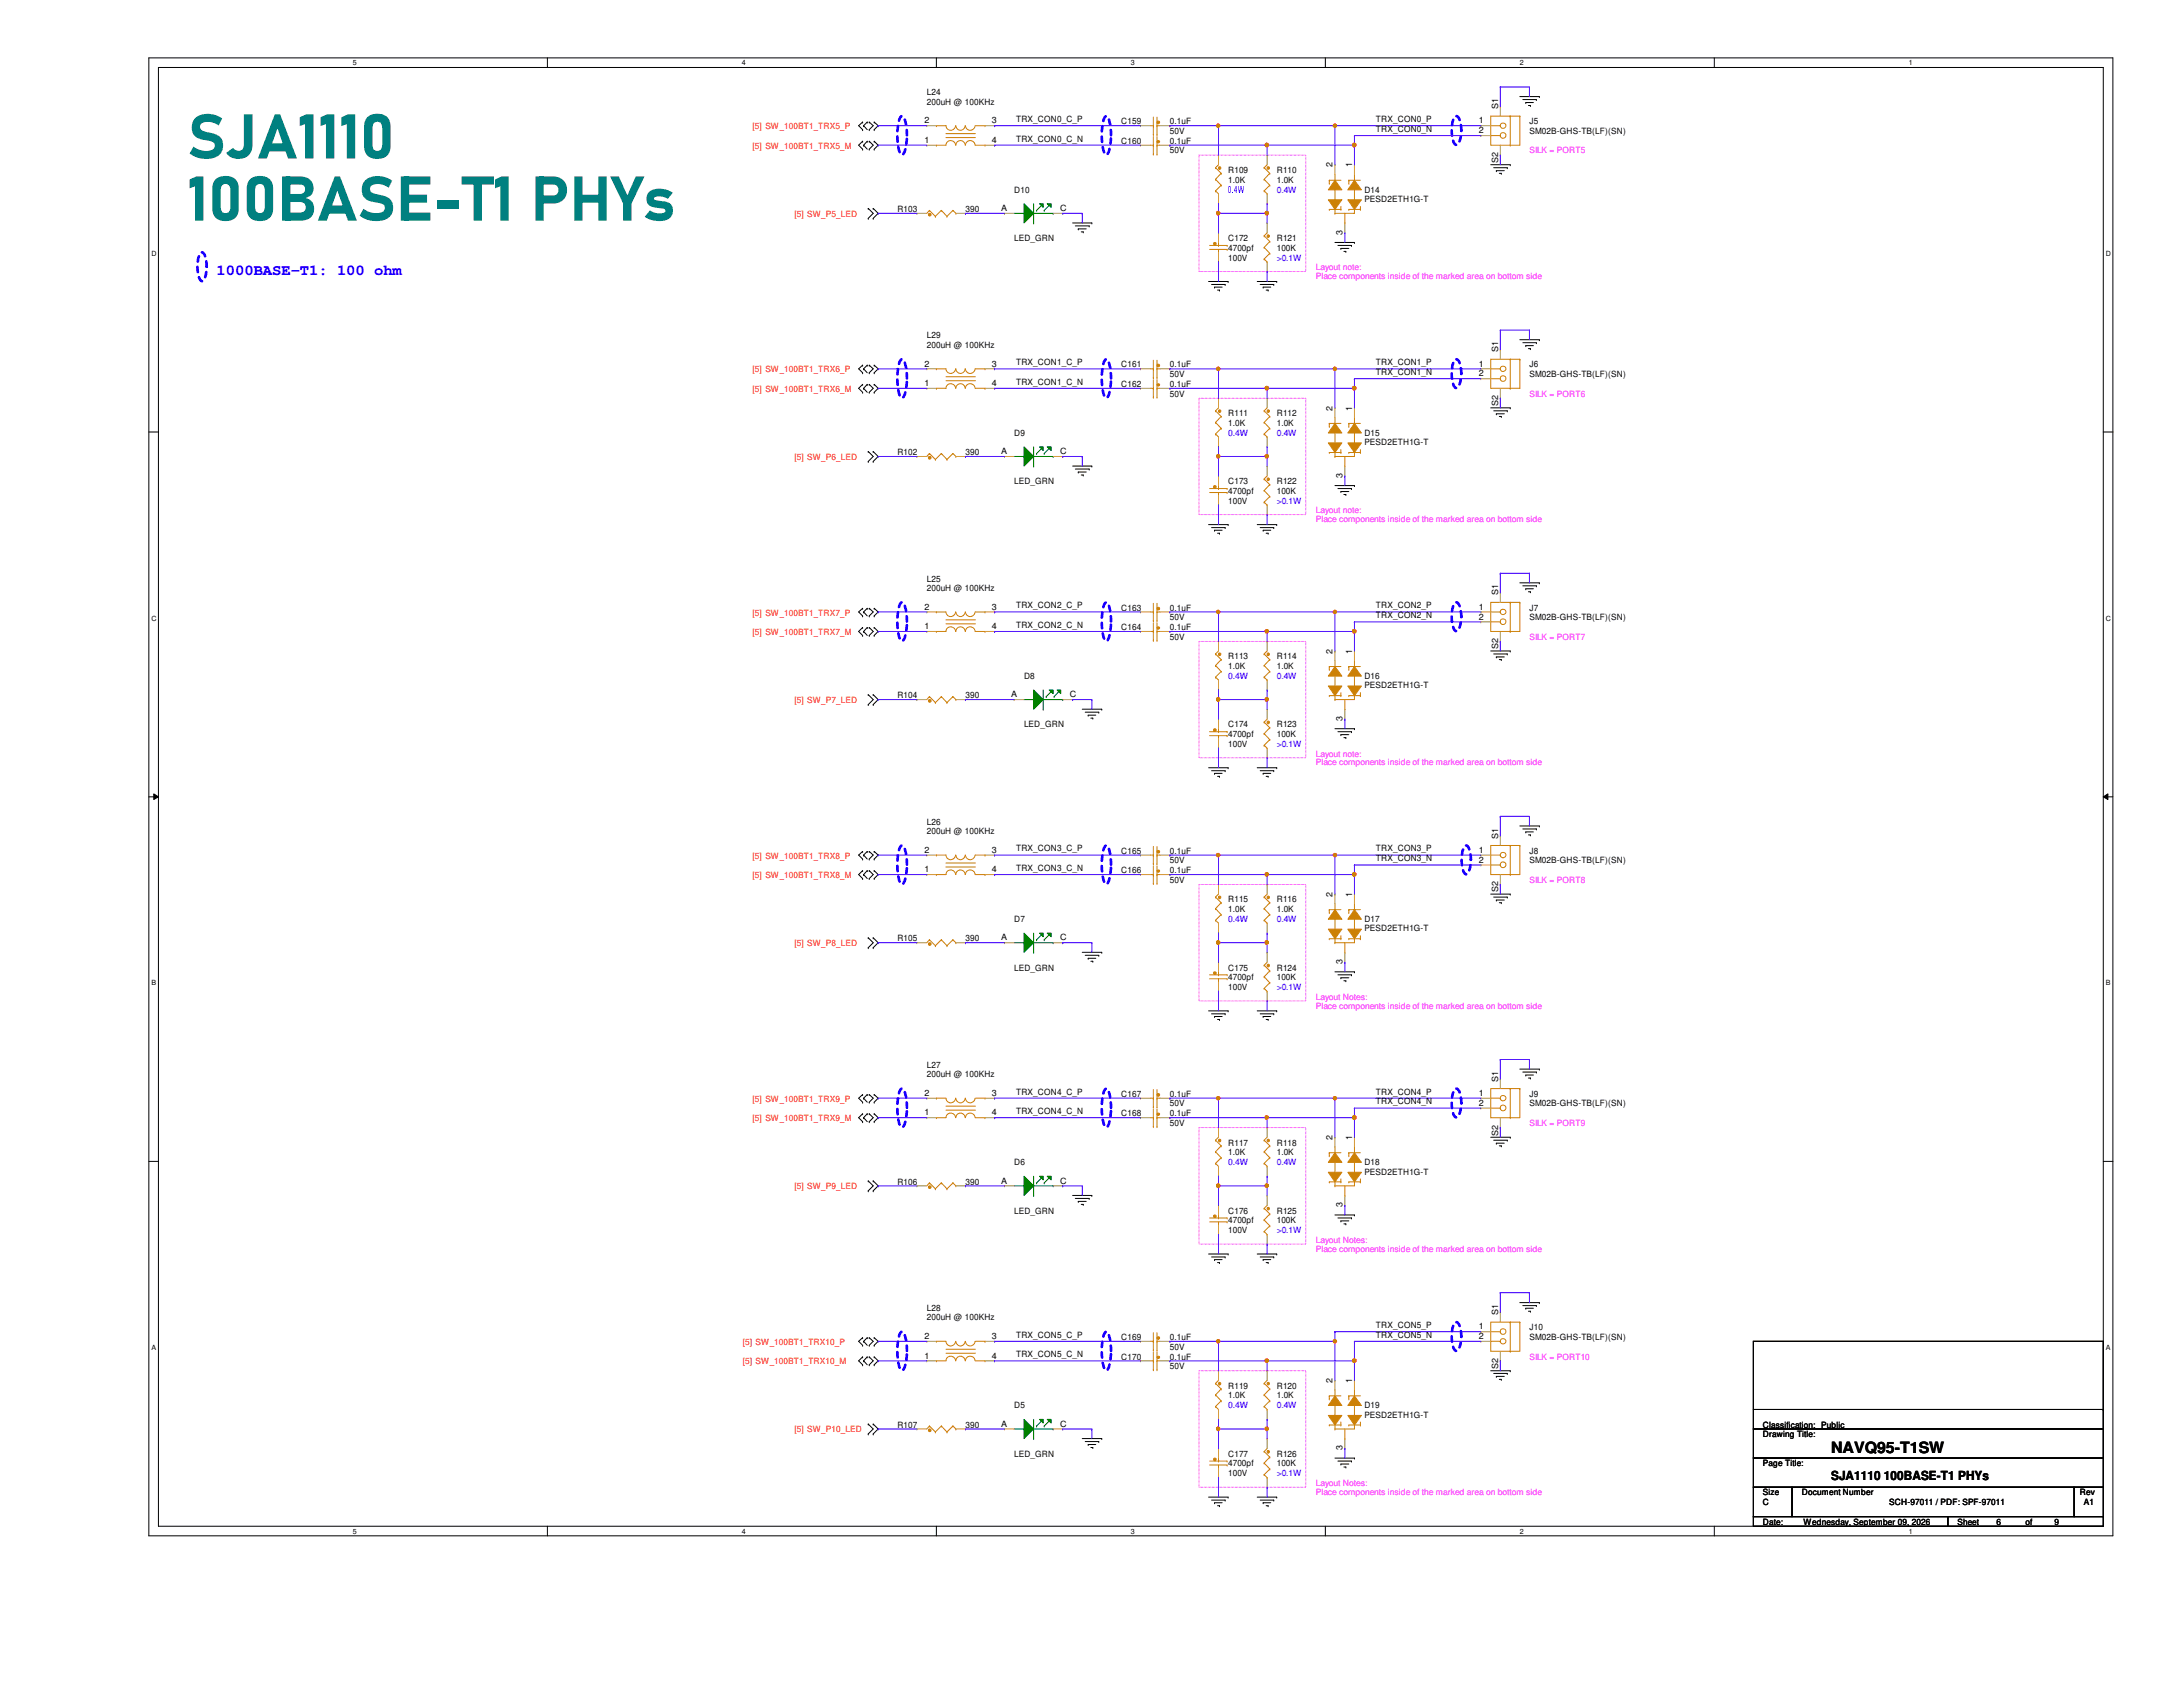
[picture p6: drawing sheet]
<svg xmlns="http://www.w3.org/2000/svg" width="279mm" height="216mm" viewBox="0 0 279 216" stroke-linecap="round" stroke-linejoin="round" font-family="sans-serif">
<defs><g id="words">
<g font-size="8" fill="#008080">
<text x="24" y="20.3">SJA1110</text>
<text x="24" y="28.2">100BASE-T1 PHYs</text>
</g>
<text font-size="2" fill="#00f" x="27.7" y="35.2">1000BASE-T1: 100 ohm</text>
<text font-size="2" x="234.4" y="186">NAVQ95-T1SW</text>
<text font-size="1.6" x="234.4" y="189.4">SJA1110 100BASE-T1 PHYs</text>
<g font-size="1.1" fill="#f00">
<text x="96.3" y="16.6">[5] SW_100BT1_TRX5_P</text>
<text x="96.3" y="19">[5] SW_100BT1_TRX5_M</text>
<text x="101.7" y="27.7">[5] SW_P5_LED</text>
<text x="96.3" y="47.7">[5] SW_100BT1_TRX6_P</text>
<text x="96.3" y="50.2">[5] SW_100BT1_TRX6_M</text>
<text x="101.7" y="58.8">[5] SW_P6_LED</text>
<text x="96.3" y="78.8">[5] SW_100BT1_TRX7_P</text>
<text x="96.3" y="81.3">[5] SW_100BT1_TRX7_M</text>
<text x="101.7" y="90">[5] SW_P7_LED</text>
<text x="96.3" y="109.9">[5] SW_100BT1_TRX8_P</text>
<text x="96.3" y="112.4">[5] SW_100BT1_TRX8_M</text>
<text x="101.7" y="121.1">[5] SW_P8_LED</text>
<text x="96.3" y="141">[5] SW_100BT1_TRX9_P</text>
<text x="96.3" y="143.5">[5] SW_100BT1_TRX9_M</text>
<text x="101.7" y="152.2">[5] SW_P9_LED</text>
<text x="95.1" y="172.1">[5] SW_100BT1_TRX10_P</text>
<text x="95.1" y="174.6">[5] SW_100BT1_TRX10_M</text>
<text x="101.7" y="183.3">[5] SW_P10_LED</text>
</g>
<g font-size="1.1">
<text x="118.3" y="15.8">2</text>
<text x="118.6" y="12.2">L24</text>
<text x="118.6" y="13.4">200uH @ 100KHz</text>
<text x="127" y="15.8">3</text>
<text x="130" y="15.6">TRX_CON0_C_P</text>
<text x="143.5" y="15.9">C159</text>
<text x="149.7" y="15.9">0.1uF</text>
<text x="149.7" y="17.1">50V</text>
<text x="176.1" y="15.6">TRX_CON0_P</text>
<text x="176.1" y="16.9">TRX_CON0_N</text>
<text x="189.3" y="17.1">2</text>
<text x="189.3" y="15.8">1</text>
<text x="191.7" y="14" transform="rotate(-90 191.7 14)">S1</text>
<text x="195.7" y="15.9">J5</text>
<text x="195.7" y="17.1">SM02B-GHS-TB(LF)(SN)</text>
<text x="118.3" y="18.3">1</text>
<text x="127" y="18.3">4</text>
<text x="130" y="18.1">TRX_CON0_C_N</text>
<text x="143.5" y="18.4">C160</text>
<text x="149.7" y="18.4">0.1uF</text>
<text x="149.7" y="19.6">50V</text>
<text x="157.2" y="22.1">R109</text>
<text x="157.2" y="23.4">1.0K</text>
<text x="163.4" y="22.1">R110</text>
<text x="163.4" y="23.4">1.0K</text>
<text x="170.6" y="21.4" transform="rotate(-90 170.6 21.4)">2</text>
<text x="173.1" y="21.4" transform="rotate(-90 173.1 21.4)">1</text>
<text x="191.7" y="20.9" transform="rotate(-90 191.7 20.9)">S2</text>
<text x="114.9" y="27.1">R103</text>
<text x="123.6" y="27.1">390</text>
<text x="128.1" y="27">A</text>
<text x="129.8" y="24.6">D10</text>
<text x="135.7" y="27">C</text>
<text x="174.6" y="24.6">D14</text>
<text x="174.6" y="25.9">PESD2ETH1G-T</text>
<text x="129.8" y="30.9">LED_GRN</text>
<text x="157.2" y="30.9">C172</text>
<text x="157.2" y="32.1">4700pf</text>
<text x="157.2" y="33.4">100V</text>
<text x="163.4" y="30.9">R121</text>
<text x="163.4" y="32.1">100K</text>
<text x="171.8" y="30.1" transform="rotate(-90 171.8 30.1)">3</text>
<text x="118.3" y="46.9">2</text>
<text x="118.6" y="43.3">L29</text>
<text x="118.6" y="44.5">200uH @ 100KHz</text>
<text x="127" y="46.9">3</text>
<text x="130" y="46.7">TRX_CON1_C_P</text>
<text x="143.5" y="47">C161</text>
<text x="149.7" y="47">0.1uF</text>
<text x="176.1" y="46.7">TRX_CON1_P</text>
<text x="189.3" y="46.9">1</text>
<text x="191.7" y="45.1" transform="rotate(-90 191.7 45.1)">S1</text>
<text x="195.7" y="47">J6</text>
<text x="118.3" y="49.4">1</text>
<text x="127" y="49.4">4</text>
<text x="130" y="49.2">TRX_CON1_C_N</text>
<text x="143.5" y="49.5">C162</text>
<text x="149.7" y="49.5">0.1uF</text>
<text x="149.7" y="48.3">50V</text>
<text x="149.7" y="50.8">50V</text>
<text x="157.2" y="53.3">R111</text>
<text x="163.4" y="53.3">R112</text>
<text x="170.6" y="52.5" transform="rotate(-90 170.6 52.5)">2</text>
<text x="173.1" y="52.5" transform="rotate(-90 173.1 52.5)">1</text>
<text x="176.1" y="48">TRX_CON1_N</text>
<text x="189.3" y="48.2">2</text>
<text x="191.7" y="52" transform="rotate(-90 191.7 52)">S2</text>
<text x="195.7" y="48.3">SM02B-GHS-TB(LF)(SN)</text>
<text x="114.9" y="58.3">R102</text>
<text x="123.6" y="58.3">390</text>
<text x="128.1" y="58.1">A</text>
<text x="129.8" y="55.8">D9</text>
<text x="135.7" y="58.1">C</text>
<text x="157.2" y="54.5">1.0K</text>
<text x="163.4" y="54.5">1.0K</text>
<text x="174.6" y="55.8">D15</text>
<text x="174.6" y="57">PESD2ETH1G-T</text>
<text x="129.8" y="62">LED_GRN</text>
<text x="157.2" y="62">C173</text>
<text x="157.2" y="63.2">4700pf</text>
<text x="157.2" y="64.5">100V</text>
<text x="163.4" y="62">R122</text>
<text x="163.4" y="63.2">100K</text>
<text x="171.8" y="61.2" transform="rotate(-90 171.8 61.2)">3</text>
<text x="118.6" y="74.4">L25</text>
<text x="118.6" y="75.6">200uH @ 100KHz</text>
<text x="130" y="77.9">TRX_CON2_C_P</text>
<text x="176.1" y="77.9">TRX_CON2_P</text>
<text x="191.7" y="76.2" transform="rotate(-90 191.7 76.2)">S1</text>
<text x="118.3" y="80.5">1</text>
<text x="118.3" y="78">2</text>
<text x="127" y="78">3</text>
<text x="127" y="80.5">4</text>
<text x="130" y="80.3">TRX_CON2_C_N</text>
<text x="143.5" y="78.1">C163</text>
<text x="143.5" y="80.6">C164</text>
<text x="149.7" y="78.1">0.1uF</text>
<text x="149.7" y="80.6">0.1uF</text>
<text x="149.7" y="79.4">50V</text>
<text x="149.7" y="81.9">50V</text>
<text x="170.6" y="83.7" transform="rotate(-90 170.6 83.7)">2</text>
<text x="173.1" y="83.7" transform="rotate(-90 173.1 83.7)">1</text>
<text x="176.1" y="79.1">TRX_CON2_N</text>
<text x="189.3" y="79.3">2</text>
<text x="189.3" y="78">1</text>
<text x="191.7" y="83.1" transform="rotate(-90 191.7 83.1)">S2</text>
<text x="195.7" y="78.1">J7</text>
<text x="195.7" y="79.4">SM02B-GHS-TB(LF)(SN)</text>
<text x="114.9" y="89.4">R104</text>
<text x="123.6" y="89.4">390</text>
<text x="129.4" y="89.2">A</text>
<text x="131.1" y="86.9">D8</text>
<text x="136.9" y="89.2">C</text>
<text x="157.2" y="84.4">R113</text>
<text x="157.2" y="85.6">1.0K</text>
<text x="163.4" y="84.4">R114</text>
<text x="163.4" y="85.6">1.0K</text>
<text x="174.6" y="86.9">D16</text>
<text x="174.6" y="88.1">PESD2ETH1G-T</text>
<text x="131.1" y="93.1">LED_GRN</text>
<text x="157.2" y="93.1">C174</text>
<text x="157.2" y="94.3">4700pf</text>
<text x="157.2" y="95.6">100V</text>
<text x="163.4" y="93.1">R123</text>
<text x="163.4" y="94.3">100K</text>
<text x="171.8" y="92.3" transform="rotate(-90 171.8 92.3)">3</text>
<text x="118.6" y="105.5">L26</text>
<text x="118.6" y="106.8">200uH @ 100KHz</text>
<text x="191.7" y="107.3" transform="rotate(-90 191.7 107.3)">S1</text>
<text x="118.3" y="111.6">1</text>
<text x="118.3" y="109.1">2</text>
<text x="127" y="109.1">3</text>
<text x="127" y="111.6">4</text>
<text x="130" y="109">TRX_CON3_C_P</text>
<text x="130" y="111.5">TRX_CON3_C_N</text>
<text x="143.5" y="111.8">C166</text>
<text x="143.5" y="109.3">C165</text>
<text x="149.7" y="111.8">0.1uF</text>
<text x="149.7" y="109.3">0.1uF</text>
<text x="149.7" y="113">50V</text>
<text x="149.7" y="110.5">50V</text>
<text x="176.1" y="109">TRX_CON3_P</text>
<text x="176.1" y="110.2">TRX_CON3_N</text>
<text x="189.3" y="110.4">2</text>
<text x="189.3" y="109.1">1</text>
<text x="195.7" y="109.3">J8</text>
<text x="195.7" y="110.5">SM02B-GHS-TB(LF)(SN)</text>
<text x="129.8" y="118">D7</text>
<text x="157.2" y="115.5">R115</text>
<text x="157.2" y="116.7">1.0K</text>
<text x="163.4" y="115.5">R116</text>
<text x="163.4" y="116.7">1.0K</text>
<text x="170.6" y="114.8" transform="rotate(-90 170.6 114.8)">2</text>
<text x="173.1" y="114.8" transform="rotate(-90 173.1 114.8)">1</text>
<text x="174.6" y="118">D17</text>
<text x="174.6" y="119.2">PESD2ETH1G-T</text>
<text x="191.7" y="114.2" transform="rotate(-90 191.7 114.2)">S2</text>
<text x="114.9" y="120.5">R105</text>
<text x="123.6" y="120.5">390</text>
<text x="128.1" y="120.4">A</text>
<text x="129.8" y="124.2">LED_GRN</text>
<text x="135.7" y="120.4">C</text>
<text x="157.2" y="124.2">C175</text>
<text x="157.2" y="125.4">4700pf</text>
<text x="163.4" y="124.2">R124</text>
<text x="163.4" y="125.4">100K</text>
<text x="171.8" y="123.4" transform="rotate(-90 171.8 123.4)">3</text>
<text x="157.2" y="126.7">100V</text>
<text x="118.6" y="136.7">L27</text>
<text x="118.6" y="137.9">200uH @ 100KHz</text>
<text x="118.3" y="142.7">1</text>
<text x="118.3" y="140.2">2</text>
<text x="127" y="140.2">3</text>
<text x="127" y="142.7">4</text>
<text x="130" y="140.1">TRX_CON4_C_P</text>
<text x="130" y="142.6">TRX_CON4_C_N</text>
<text x="143.5" y="140.4">C167</text>
<text x="143.5" y="142.9">C168</text>
<text x="149.7" y="140.4">0.1uF</text>
<text x="149.7" y="142.9">0.1uF</text>
<text x="149.7" y="141.6">50V</text>
<text x="176.1" y="140.1">TRX_CON4_P</text>
<text x="176.1" y="141.4">TRX_CON4_N</text>
<text x="189.3" y="141.5">2</text>
<text x="189.3" y="140.2">1</text>
<text x="191.7" y="138.4" transform="rotate(-90 191.7 138.4)">S1</text>
<text x="195.7" y="140.4">J9</text>
<text x="195.7" y="141.6">SM02B-GHS-TB(LF)(SN)</text>
<text x="129.8" y="149.1">D6</text>
<text x="149.7" y="144.1">50V</text>
<text x="157.2" y="146.6">R117</text>
<text x="157.2" y="147.8">1.0K</text>
<text x="163.4" y="146.6">R118</text>
<text x="163.4" y="147.8">1.0K</text>
<text x="170.6" y="145.9" transform="rotate(-90 170.6 145.9)">2</text>
<text x="173.1" y="145.9" transform="rotate(-90 173.1 145.9)">1</text>
<text x="174.6" y="149.1">D18</text>
<text x="191.7" y="145.3" transform="rotate(-90 191.7 145.3)">S2</text>
<text x="114.9" y="151.6">R106</text>
<text x="123.6" y="151.6">390</text>
<text x="128.1" y="151.5">A</text>
<text x="129.8" y="155.3">LED_GRN</text>
<text x="135.7" y="151.5">C</text>
<text x="157.2" y="155.3">C176</text>
<text x="163.4" y="155.3">R125</text>
<text x="171.8" y="154.5" transform="rotate(-90 171.8 154.5)">3</text>
<text x="174.6" y="150.3">PESD2ETH1G-T</text>
<text x="157.2" y="156.5">4700pf</text>
<text x="157.2" y="157.8">100V</text>
<text x="163.4" y="156.5">100K</text>
<text x="118.6" y="167.8">L28</text>
<text x="118.3" y="173.9">1</text>
<text x="118.3" y="171.4">2</text>
<text x="118.6" y="169">200uH @ 100KHz</text>
<text x="127" y="171.4">3</text>
<text x="127" y="173.9">4</text>
<text x="130" y="171.2">TRX_CON5_C_P</text>
<text x="130" y="173.7">TRX_CON5_C_N</text>
<text x="143.5" y="171.5">C169</text>
<text x="143.5" y="174">C170</text>
<text x="149.7" y="171.5">0.1uF</text>
<text x="149.7" y="174">0.1uF</text>
<text x="149.7" y="172.7">50V</text>
<text x="176.1" y="170">TRX_CON5_P</text>
<text x="176.1" y="171.2">TRX_CON5_N</text>
<text x="189.3" y="171.4">2</text>
<text x="189.3" y="170.1">1</text>
<text x="191.7" y="168.3" transform="rotate(-90 191.7 168.3)">S1</text>
<text x="195.7" y="170.3">J10</text>
<text x="195.7" y="171.5">SM02B-GHS-TB(LF)(SN)</text>
<text x="149.7" y="175.2">50V</text>
<text x="157.2" y="177.7">R119</text>
<text x="157.2" y="178.9">1.0K</text>
<text x="163.4" y="177.7">R120</text>
<text x="163.4" y="178.9">1.0K</text>
<text x="170.6" y="177" transform="rotate(-90 170.6 177)">2</text>
<text x="173.1" y="177" transform="rotate(-90 173.1 177)">1</text>
<text x="191.7" y="175.2" transform="rotate(-90 191.7 175.2)">S2</text>
<text x="114.9" y="182.7">R107</text>
<text x="123.6" y="182.7">390</text>
<text x="128.1" y="182.6">A</text>
<text x="129.8" y="180.2">D5</text>
<text x="135.7" y="182.6">C</text>
<text x="171.8" y="185.6" transform="rotate(-90 171.8 185.6)">3</text>
<text x="174.6" y="180.2">D19</text>
<text x="174.6" y="181.4">PESD2ETH1G-T</text>
<text x="225.6" y="183.9">Drawing Title:</text>
<text x="225.6" y="182.7">Classification: Public</text>
<text x="129.8" y="186.4">LED_GRN</text>
<text x="157.2" y="186.4">C177</text>
<text x="157.2" y="187.7">4700pf</text>
<text x="157.2" y="188.9">100V</text>
<text x="163.4" y="186.4">R126</text>
<text x="163.4" y="187.7">100K</text>
<text x="225.6" y="187.7">Page Title:</text>
<text x="225.6" y="191.4">Size</text>
<text x="230.6" y="191.4">Document Number</text>
<text x="266.2" y="191.4">Rev</text>
<text x="225.6" y="195.2">Date:</text>
<text x="225.6" y="192.7">C</text>
<text x="230.8" y="195.2">Wednesday, September 09, 2026</text>
<text x="241.8" y="192.7">SCH-97011 / PDF: SPF-97011</text>
<text x="250.5" y="195.2">Sheet</text>
<text x="255.5" y="195.2">6</text>
<text x="259.2" y="195.2">of</text>
<text x="263" y="195.2">9</text>
<text x="266.7" y="192.7">A1</text>
</g>
<g font-size="1.1" fill="#f0f">
<text x="195.7" y="19.6">SILK = PORT5</text>
<text x="168.4" y="34.6">Layout note:</text>
<text x="168.4" y="35.7">Place components inside of the marked area on bottom side</text>
<text x="195.7" y="50.8">SILK = PORT6</text>
<text x="168.4" y="65.7">Layout note:</text>
<text x="168.4" y="66.8">Place components inside of the marked area on bottom side</text>
<text x="195.7" y="81.9">SILK = PORT7</text>
<text x="168.4" y="96.8">Layout note:</text>
<text x="168.4" y="98">Place components inside of the marked area on bottom side</text>
<text x="195.7" y="113">SILK = PORT8</text>
<text x="168.4" y="127.9">Layout Notes:</text>
<text x="168.4" y="129.1">Place components inside of the marked area on bottom side</text>
<text x="195.7" y="144.1">SILK = PORT9</text>
<text x="168.4" y="159">Layout Notes:</text>
<text x="168.4" y="160.2">Place components inside of the marked area on bottom side</text>
<text x="195.7" y="174">SILK = PORT10</text>
<text x="168.4" y="190.2">Layout Notes:</text>
<text x="168.4" y="191.3">Place components inside of the marked area on bottom side</text>
</g>
<g font-size="1.1" fill="#00f">
<text x="157.2" y="24.6">0.4W</text>
<text x="163.4" y="24.6">0.4W</text>
<text x="163.4" y="33.4">&gt;0.1W</text>
<text x="157.2" y="55.8">0.4W</text>
<text x="163.4" y="55.8">0.4W</text>
<text x="163.4" y="64.5">&gt;0.1W</text>
<text x="157.2" y="86.9">0.4W</text>
<text x="163.4" y="86.9">0.4W</text>
<text x="163.4" y="95.6">&gt;0.1W</text>
<text x="157.2" y="118">0.4W</text>
<text x="163.4" y="118">0.4W</text>
<text x="163.4" y="126.7">&gt;0.1W</text>
<text x="157.2" y="149.1">0.4W</text>
<text x="163.4" y="149.1">0.4W</text>
<text x="163.4" y="157.8">&gt;0.1W</text>
<text x="157.2" y="180.2">0.4W</text>
<text x="163.4" y="180.2">0.4W</text>
<text x="163.4" y="188.9">&gt;0.1W</text>
</g>
<g font-size=".9">
<text x="45.2" y="8.3">5</text>
<text x="95" y="8.3">4</text>
<text x="144.7" y="8.3">3</text>
<text x="194.5" y="8.3">2</text>
<text x="244.3" y="8.3">1</text>
<text x="19.4" y="32.8">D</text>
<text x="269.5" y="32.8">D</text>
<text x="19.4" y="79.4">C</text>
<text x="269.5" y="79.4">C</text>
<text x="19.4" y="126.1">B</text>
<text x="269.5" y="126.1">B</text>
<text x="19.4" y="172.8">A</text>
<text x="269.5" y="172.8">A</text>
<text x="45.2" y="196.3">5</text>
<text x="95" y="196.3">4</text>
<text x="144.7" y="196.3">3</text>
<text x="194.5" y="196.3">2</text>
<text x="244.3" y="196.3">1</text>
</g>
</g></defs>
<path d="M19.1 7.4h251.3v189.2h-251.3zM20.3 8.6h248.9v186.7h-248.9z" fill="none" stroke="#000" stroke-width=".13"/>
<g fill="#fff">
<path d="M45.2 7.5h.5v1.1h-.5z"/>
<path d="M45.2 195.5h.5v1h-.5z"/>
</g>
<path d="M70.1 7.4v1.2M70.1 195.3v1.3" fill="none" stroke="#000" stroke-width=".13"/>
<g fill="#fff">
<path d="M95 7.5h.5v1.1h-.5z"/>
<path d="M95 195.5h.5v1h-.5z"/>
</g>
<path d="M119.8 7.4v1.2M119.8 195.3v1.3" fill="none" stroke="#000" stroke-width=".13"/>
<g fill="#fff">
<path d="M144.7 7.5h.5v1.1h-.5z"/>
<path d="M144.7 195.5h.5v1h-.5z"/>
</g>
<path d="M169.6 7.4v1.2M169.6 195.3v1.3" fill="none" stroke="#000" stroke-width=".13"/>
<g fill="#fff">
<path d="M194.5 7.5h.5v1.1h-.5z"/>
<path d="M194.5 195.5h.5v1h-.5z"/>
</g>
<path d="M219.4 7.4v1.2M219.4 195.3v1.3" fill="none" stroke="#000" stroke-width=".13"/>
<g fill="#fff">
<path d="M244.3 7.5h.5v1.1h-.5z"/>
<path d="M244.3 195.5h.5v1h-.5z"/>
<path d="M19.4 32h.6v1h-.6z"/>
<path d="M269.5 32h.7v1h-.7z"/>
<path d="M19.4 78.6h.6v1h-.6z"/>
<path d="M269.5 78.6h.7v1h-.7z"/>
</g>
<path d="M19.1 55.3h1.2M269.2 55.3h1.2" fill="none" stroke="#000" stroke-width=".13"/>
<g fill="#fff">
<path d="M19.4 125.3h.6v1h-.6z"/>
<path d="M269.5 125.3h.6v1h-.6z"/>
</g>
<path d="M19.1 102h1.2M19.7 101.6l.6 .4-.6 .3zM269.2 102l.6-.4v.7zM269.2 102h1.2" fill="none" stroke="#000" stroke-width=".13"/>
<path d="M19.7 101.6l.6 .4-.6 .3zM269.2 102l.6-.4v.7z" fill="#000"/>
<g fill="#fff">
<path d="M19.4 172h.5v1h-.5z"/>
<path d="M269.5 172h.6v1h-.6z"/>
</g>
<g fill="none" stroke="#000" stroke-width=".13">
<path d="M110.4 16.6h.1M110.4 15.6h.1M110.4 19.1h.1M110.4 18.1h.1M110.4 18.1l-.5 .5 .5 .5M110.4 15.6l-.5 .5 .5 .5M110.5 16.1h.1M110.5 18.6h.1M110.5 16.1l.5 .5M110.5 18.6l.5 .5M111 15.6h.1M111 18.1h.1"/>
<path d="M111 15.6l-.5 .5M111 18.1l-.5 .5M111.3 15.6h.1M111.3 16.6h.1M111.3 18.1h.1M111.3 19.1h.1M111.3 15.6l.5 .5-.5 .5M111.3 18.1l.5 .5-.5 .5M111.9 15.6h.1M111.9 16.6h.1M111.9 18.1h.1M111.9 19.1h.1"/>
<path d="M111.9 15.6l.5 .5-.5 .5M111.9 18.1l.5 .5-.5 .5M194.5 12.4h2.5M194.9 12.7h1.7M195.3 13.1h.1M195.3 13.1h1M195.6 13.5h.3M195.9 13.5h.1M196.6 12.7h.1M197 12.4h.1M111.1 27.9h.1M111.1 26.7h.1"/>
<path d="M111.1 26.7l.7 .6-.7 .6M111.8 26.7h.1M111.8 27.9h.1M111.8 26.7l.6 .6-.6 .6M137.3 28.5h2.4M137.6 28.9h1.8M138 29.3h.1M138 29.3h1M138.4 29.7h.2M138.6 29.7h.1M139.4 28.9h.1M139.7 28.5h.1"/>
<path d="M154.7 36h2.5M155.1 36.4h1.7M155.4 36.7h.1M155.4 36.7h1M155.8 37.1h.3M156.1 37.1h.1M156.8 36.4h.1M157.2 36h.1M160.9 36h2.5M161.3 36.4h1.7M161.7 36.7h.1M161.7 36.7h.9"/>
<path d="M162.1 37.1h.2M162.3 37.1h.1M163 36.4h.1M163.4 36h.1M170.9 31h2.5M171.2 31.4h1.8M171.6 31.8h.1M171.6 31.8h1M172 32.2h.3M172.3 32.2h.1M173 31.4h.1M173.4 31h.1"/>
<path d="M190.8 21.1h2.5M191.2 21.5h1.7M191.5 21.8h.1M191.5 21.8h1M191.9 22.2h.3M192.2 22.2h.1M192.9 21.5h.1M193.3 21.1h.1M110.4 47.7h.1M110.4 46.7h.1M110.4 50.2h.1M110.4 49.2h.1"/>
<path d="M110.4 49.2l-.5 .5 .5 .5M110.4 46.7l-.5 .5 .5 .5M110.5 47.2h.1M110.5 49.7h.1M110.5 47.2l.5 .5M110.5 49.7l.5 .5M111 46.7h.1M111 49.2h.1M111 46.7l-.5 .5M111 49.2l-.5 .5M111.1 59.1h.1M111.1 57.8h.1"/>
<path d="M111.1 57.8l.7 .6-.7 .7M111.3 46.7h.1M111.3 47.7h.1M111.3 49.2h.1M111.3 50.2h.1M111.3 46.7l.5 .5-.5 .5M111.3 49.2l.5 .5-.5 .5M111.8 57.8h.1M111.8 59.1h.1M111.8 57.8l.6 .6-.6 .7M111.9 46.7h.1M111.9 47.7h.1"/>
<path d="M111.9 49.2h.1M111.9 50.2h.1M111.9 46.7l.5 .5-.5 .5M111.9 49.2l.5 .5-.5 .5M137.3 59.6h2.4M139.7 59.6h.1M190.8 52.2h2.5M191.2 52.6h1.7M191.5 53h.1M191.5 53h1M191.9 53.3h.3M192.2 53.3h.1"/>
<path d="M192.9 52.6h.1M193.3 52.2h.1M194.5 43.5h2.5M194.9 43.9h1.7M195.3 44.2h.1M195.3 44.2h1M195.6 44.6h.3M195.9 44.6h.1M196.6 43.9h.1M197 43.5h.1M110.4 78.8h.1M110.4 77.9h.1"/>
<path d="M110.4 77.9l-.5 .4 .5 .5M110.5 78.3h.1M110.5 78.3l.5 .5M111 77.9h.1M111 77.9l-.5 .4M111.3 77.9h.1M111.3 78.8h.1M111.3 77.9l.5 .4-.5 .5M111.9 77.9h.1M111.9 78.8h.1M111.9 77.9l.5 .4-.5 .5M137.6 60h1.8"/>
<path d="M138 60.4h.1M138 60.4h1M138.4 60.8h.2M138.6 60.8h.1M139.4 60h.1M154.7 67.1h2.5M155.1 67.5h1.7M155.4 67.9h.1M155.4 67.9h1M155.8 68.2h.3M156.1 68.2h.1M156.8 67.5h.1"/>
<path d="M157.2 67.1h.1M160.9 67.1h2.5M161.3 67.5h1.7M161.7 67.9h.1M161.7 67.9h.9M162.1 68.2h.2M162.3 68.2h.1M163 67.5h.1M163.4 67.1h.1M170.9 62.1h2.5M171.2 62.5h1.8M171.6 62.9h.1"/>
<path d="M171.6 62.9h1M172 63.3h.3M172.3 63.3h.1M173 62.5h.1M173.4 62.1h.1M194.5 74.6h2.5M194.9 75h1.7M195.3 75.4h.1M195.3 75.4h1M195.6 75.7h.3M195.9 75.7h.1M196.6 75h.1"/>
<path d="M197 74.6h.1M110.4 81.3h.1M110.4 80.3h.1M110.4 80.3l-.5 .5 .5 .5M110.5 80.8h.1M110.5 80.8l.5 .5M111 80.3h.1M111 80.3l-.5 .5M111.1 90.2h.1M111.1 88.9h.1M111.1 88.9l.7 .6-.7 .7M111.3 80.3h.1"/>
<path d="M111.3 81.3h.1M111.3 80.3l.5 .5-.5 .5M111.8 88.9h.1M111.8 90.2h.1M111.8 88.9l.6 .6-.6 .7M111.9 80.3h.1M111.9 81.3h.1M111.9 80.3l.5 .5-.5 .5M138.5 90.8h2.5M138.9 91.1h1.7M139.3 91.5h.1M139.3 91.5h1"/>
<path d="M139.6 91.9h.3M139.9 91.9h.1M140.6 91.1h.1M141 90.8h.1M154.7 98.3h2.5M155.1 98.6h1.7M155.4 99h.1M155.4 99h1M155.8 99.4h.3M156.1 99.4h.1M156.8 98.6h.1M157.2 98.3h.1"/>
<path d="M160.9 98.3h2.5M161.3 98.6h1.7M161.7 99h.1M161.7 99h.9M162.1 99.4h.2M162.3 99.4h.1M163 98.6h.1M163.4 98.3h.1M170.9 93.3h2.5M171.2 93.6h1.8M171.6 94h.1M171.6 94h1"/>
<path d="M172 94.4h.3M172.3 94.4h.1M173 93.6h.1M173.4 93.3h.1M190.8 83.3h2.5M191.2 83.7h1.7M191.5 84.1h.1M191.5 84.1h1M191.9 84.4h.3M192.2 84.4h.1M192.9 83.7h.1M193.3 83.3h.1"/>
<path d="M110.4 109.9h.1M110.4 109h.1M110.4 112.4h.1M110.4 111.4h.1M110.4 111.4l-.5 .5 .5 .5M110.4 109l-.5 .4 .5 .5M110.5 109.4h.1M110.5 111.9h.1M110.5 109.4l.5 .5M110.5 111.9l.5 .5M111 109h.1M111 111.4h.1"/>
<path d="M111 109l-.5 .4M111 111.4l-.5 .5M111.3 109h.1M111.3 109.9h.1M111.3 111.4h.1M111.3 112.4h.1M111.3 109l.5 .4-.5 .5M111.3 111.4l.5 .5-.5 .5M111.9 109h.1M111.9 109.9h.1M111.9 111.4h.1M111.9 112.4h.1"/>
<path d="M111.9 109l.5 .4-.5 .5M111.9 111.4l.5 .5-.5 .5M190.8 114.4h2.5M191.2 114.8h1.7M191.5 115.2h.1M191.5 115.2h1M191.9 115.5h.3M192.2 115.5h.1M192.9 114.8h.1M193.3 114.4h.1M194.5 105.7h2.5M194.9 106.1h1.7"/>
<path d="M195.3 106.5h.1M195.3 106.5h1M195.6 106.8h.3M195.9 106.8h.1M196.6 106.1h.1M197 105.7h.1M111.1 121.3h.1M111.1 120h.1M111.1 120l.7 .6-.7 .7M111.8 120h.1M111.8 121.3h.1M111.8 120l.6 .6-.6 .7"/>
<path d="M138.5 121.9h2.5M138.9 122.3h1.7M139.3 122.6h.1M139.3 122.6h1M139.6 123h.3M139.9 123h.1M140.6 122.3h.1M141 121.9h.1M154.7 129.4h2.5M155.1 129.8h1.7M155.4 130.1h.1M155.4 130.1h1"/>
<path d="M155.8 130.5h.3M156.1 130.5h.1M156.8 129.8h.1M157.2 129.4h.1M160.9 129.4h2.5M161.3 129.8h1.7M161.7 130.1h.1M161.7 130.1h.9M162.1 130.5h.2M162.3 130.5h.1M163 129.8h.1M163.4 129.4h.1"/>
<path d="M170.9 124.4h2.5M171.2 124.8h1.8M171.6 125.1h.1M171.6 125.1h1M172 125.5h.3M172.3 125.5h.1M173 124.8h.1M173.4 124.4h.1M194.5 136.8h2.5M194.9 137.2h1.7M195.3 137.6h.1M195.3 137.6h1"/>
<path d="M195.6 138h.3M195.9 138h.1M196.6 137.2h.1M197 136.8h.1M19.1 148.6h1.2M110.4 141.1h.1M110.4 140.1h.1M110.4 143.6h.1M110.4 142.5h.1M110.4 142.5l-.5 .5 .5 .6M110.4 140.1l-.5 .4 .5 .6M110.5 140.5h.1"/>
<path d="M110.5 143h.1M110.5 140.5l.5 .6M110.5 143l.5 .6M111 140.1h.1M111 142.5h.1M111 140.1l-.5 .4M111 142.5l-.5 .5M111.1 152.4h.1M111.1 151.1h.1M111.1 151.1l.7 .7-.7 .6M111.3 140.1h.1M111.3 141.1h.1"/>
<path d="M111.3 142.5h.1M111.3 143.6h.1M111.3 140.1l.5 .4-.5 .6M111.3 142.5l.5 .5-.5 .6M111.8 151.1h.1M111.8 152.4h.1M111.8 151.1l.6 .7-.6 .6M111.9 140.1h.1M111.9 141.1h.1M111.9 142.5h.1M111.9 143.6h.1M111.9 140.1l.5 .4-.5 .6"/>
<path d="M111.9 142.5l.5 .5-.5 .6M137.3 153h2.4M137.6 153.4h1.8M138 153.8h.1M138 153.8h1M138.4 154.1h.2M138.6 154.1h.1M139.4 153.4h.1M139.7 153h.1M170.9 155.5h2.5M171.2 155.9h1.8M171.6 156.3h.1"/>
<path d="M171.6 156.3h1M172 156.6h.3M172.3 156.6h.1M173 155.9h.1M173.4 155.5h.1M190.8 145.5h2.5M191.2 145.9h1.7M191.5 146.3h.1M191.5 146.3h1M191.9 146.6h.3M192.2 146.6h.1M192.9 145.9h.1"/>
<path d="M193.3 145.5h.1M269.2 148.6h1.2M110.4 172.2h.1M110.4 171.2h.1M110.4 174.7h.1M110.4 173.7h.1M110.4 173.7l-.5 .5 .5 .5M110.4 171.2l-.5 .5 .5 .5M110.5 171.7h.1M110.5 174.2h.1M110.5 171.7l.5 .5M110.5 174.2l.5 .5"/>
<path d="M111 171.2h.1M111 173.7h.1M111 171.2l-.5 .5M111 173.7l-.5 .5M111.3 171.2h.1M111.3 172.2h.1M111.3 173.7h.1M111.3 174.7h.1M111.3 171.2l.5 .5-.5 .5M111.3 173.7l.5 .5-.5 .5M111.9 171.2h.1M111.9 172.2h.1"/>
<path d="M111.9 173.7h.1M111.9 174.7h.1M111.9 171.2l.5 .5-.5 .5M111.9 173.7l.5 .5-.5 .5M154.7 160.5h2.5M155.1 160.9h1.7M155.4 161.2h.1M155.4 161.2h1M155.8 161.6h.3M156.1 161.6h.1M156.8 160.9h.1M157.2 160.5h.1"/>
<path d="M160.9 160.5h2.5M161.3 160.9h1.7M161.7 161.2h.1M161.7 161.2h.9M162.1 161.6h.2M162.3 161.6h.1M163 160.9h.1M163.4 160.5h.1M190.8 175.4h2.5M191.2 175.8h1.7M191.5 176.1h.1M191.5 176.1h1"/>
<path d="M191.9 176.5h.3M192.2 176.5h.1M192.9 175.8h.1M193.3 175.4h.1M194.5 166.7h2.5M194.9 167.1h1.7M195.3 167.4h.1M195.3 167.4h1M195.6 167.8h.3M195.9 167.8h.1M196.6 167.1h.1M197 166.7h.1"/>
<path d="M224.4 171.7h44.8v11.2h-44.8zM111.1 183.5h.1M111.1 182.2h.1M111.1 182.2l.7 .7-.7 .6M111.8 182.2h.1M111.8 183.5h.1M111.8 182.2l.6 .7-.6 .6M138.5 184.1h2.5M138.9 184.5h1.7M139.3 184.9h.1M139.3 184.9h1M139.6 185.3h.3"/>
<path d="M139.9 185.3h.1M140.6 184.5h.1M141 184.1h.1M154.7 191.6h2.5M155.1 192h1.7M155.4 192.3h.1M155.4 192.3h1M155.8 192.7h.3M156.1 192.7h.1M156.8 192h.1M157.2 191.6h.1M160.9 191.6h2.5"/>
<path d="M161.3 192h1.7M161.7 192.3h.1M161.7 192.3h.9M162.1 192.7h.2M162.3 192.7h.1M163 192h.1M163.4 191.6h.1M170.9 186.6h2.5M171.2 187h1.8M171.6 187.4h.1M171.6 187.4h1M172 187.7h.3"/>
<path d="M172.3 187.7h.1M173 187h.1M173.4 186.6h.1M224.4 182.9h44.8v3.7h-44.8zM224.4 186.6h44.8v3.7h-44.8zM224.4 190.3h5v3.8h-5zM224.4 194.1h24.9v1.2h-24.9zM224.4 180.4h44.8M229.4 190.3h36.1v3.8h-36.1zM249.3 194.1h19.9v1.2h-19.9zM265.5 190.3h3.7v3.8h-3.7zM269.2 180.4h.1"/>
</g>
<path d="M153.5 19.9h13.6v14.9h-13.6zM153.5 51h13.6v14.9h-13.6zM153.5 82.1h13.6v14.9h-13.6zM153.5 113.2h13.6v14.9h-13.6zM153.5 144.3h13.6v14.9h-13.6zM153.5 175.4h13.6v14.9h-13.6z" fill="none" stroke="#f0f" stroke-width=".13"/>
<g fill="none" stroke="#00f" stroke-width=".34" stroke-dasharray=".7 .7">
<path d="M115.3 14.9h.1a1.4 1.4 0 0 1 .6 1.2l.1 1.2a5 5 0 0 1-.5 2.4l-.2 .1a1.43 1.43 0 0 1-.5-1.2v-1.9a3.5 3.5 0 0 1 .4-1.8zM141.4 14.9h.2a1.48 1.48 0 0 1 .5 1.2l.1 1.9a3.9 3.9 0 0 1-.4 1.7l-.2 .1a1.43 1.43 0 0 1-.5-1.2l-.1-1.9a3.5 3.5 0 0 1 .4-1.8zM186.2 15l.2-.1a1.29 1.29 0 0 1 .6 1.2 3.7 3.7 0 0 1-.4 2.3l-.2 .1a1.34 1.34 0 0 1-.6-1.2 3.8 3.8 0 0 1 .4-2.3zM25.7 32.4l.2-.1a1.36 1.36 0 0 1 .5 1.2 3.8 3.8 0 0 1-.4 2.4l-.1 .1a1.34 1.34 0 0 1-.6-1.3 3.8 3.8 0 0 1 .4-2.3zM115.3 46.1l.1-.1a1.4 1.4 0 0 1 .6 1.2l.1 1.2a5 5 0 0 1-.5 2.4l-.2 .1a1.43 1.43 0 0 1-.5-1.2v-1.9a3.5 3.5 0 0 1 .4-1.7zM141.4 46.1l.2-.1a1.48 1.48 0 0 1 .5 1.2l.1 1.9a3.9 3.9 0 0 1-.4 1.7l-.2 .1a1.43 1.43 0 0 1-.5-1.2l-.1-1.9a3.5 3.5 0 0 1 .4-1.7zM186.2 46.1l.2-.1a1.29 1.29 0 0 1 .6 1.2 3.7 3.7 0 0 1-.4 2.4l-.2 .1a1.34 1.34 0 0 1-.6-1.3 3.8 3.8 0 0 1 .4-2.3zM115.3 77.2l.1-.1a1.4 1.4 0 0 1 .6 1.2l.1 1.2a5 5 0 0 1-.5 2.5h-.2a1.43 1.43 0 0 1-.5-1.2v-1.9a3.5 3.5 0 0 1 .4-1.7zM141.4 77.2l.2-.1a1.48 1.48 0 0 1 .5 1.2l.1 1.9a3.9 3.9 0 0 1-.4 1.8h-.2a1.43 1.43 0 0 1-.5-1.2l-.1-1.9a3.5 3.5 0 0 1 .4-1.7zM186.2 77.2l.2-.1a1.29 1.29 0 0 1 .6 1.2 3.7 3.7 0 0 1-.4 2.4l-.2 .1a1.34 1.34 0 0 1-.6-1.3 3.8 3.8 0 0 1 .4-2.3zM115.3 108.3l.1-.1a1.4 1.4 0 0 1 .6 1.2l.1 1.3a5 5 0 0 1-.5 2.4l-.2 .1a1.43 1.43 0 0 1-.5-1.3v-1.9a3.5 3.5 0 0 1 .4-1.7zM141.4 108.3l.2-.1a1.48 1.48 0 0 1 .5 1.2l.1 1.9a3.9 3.9 0 0 1-.4 1.8l-.2 .1a1.43 1.43 0 0 1-.5-1.3l-.1-1.9a3.5 3.5 0 0 1 .4-1.7z"/>
<path d="M187.5 108.3l.2-.1a1.36 1.36 0 0 1 .5 1.2 3.8 3.8 0 0 1-.4 2.4l-.1 .1a1.34 1.34 0 0 1-.6-1.3 3.8 3.8 0 0 1 .4-2.3zM115.3 139.4l.1-.1a1.4 1.4 0 0 1 .6 1.2l.1 1.3a5 5 0 0 1-.5 2.4l-.2 .1a1.43 1.43 0 0 1-.5-1.3v-1.9a3.5 3.5 0 0 1 .4-1.7zM141.4 139.4l.2-.1a1.48 1.48 0 0 1 .5 1.2l.1 1.9a3.9 3.9 0 0 1-.4 1.8l-.2 .1a1.43 1.43 0 0 1-.5-1.3l-.1-1.9a3.5 3.5 0 0 1 .4-1.7zM186.2 139.4l.2-.1a1.29 1.29 0 0 1 .6 1.3 3.7 3.7 0 0 1-.4 2.3l-.2 .1a1.34 1.34 0 0 1-.6-1.3 3.8 3.8 0 0 1 .4-2.3zM115.3 170.5l.1-.1a1.4 1.4 0 0 1 .6 1.3l.1 1.2a5 5 0 0 1-.5 2.4l-.2 .1a1.43 1.43 0 0 1-.5-1.3v-1.9a3.5 3.5 0 0 1 .4-1.7zM141.4 170.5l.2-.1a1.48 1.48 0 0 1 .5 1.3l.1 1.8a3.9 3.9 0 0 1-.4 1.8l-.2 .1a1.43 1.43 0 0 1-.5-1.3l-.1-1.9a3.5 3.5 0 0 1 .4-1.7zM186.2 169.3l.2-.1a1.29 1.29 0 0 1 .6 1.2 3.7 3.7 0 0 1-.4 2.4l-.2 .1a1.34 1.34 0 0 1-.6-1.3 3.8 3.8 0 0 1 .4-2.3z"/>
</g>
<path d="M161.8 92.4h.1M161.8 93.9h.1M161.8 95.4h.1M161.8 92.4l.7 .7M161.8 93.9l.7 .8M161.8 95.4l.4 .4M162.2 95.8h.1M162.2 92l-.4 .4M162.5 93.1h.1M162.5 94.7h.1M162.5 93.1l-.7 .8M162.5 94.7l-.7 .7" fill="none" stroke="#cc8006" stroke-width=".13"/>
<path d="M162.2 92.3h.2v.3h-.2z" fill-rule="evenodd" fill="#cc8006"/>
<g fill="none" stroke="#cc8006" stroke-width=".13">
<path d="M162.2 92.3h.2v.3h-.2zM155.6 145.9h.1M155.6 147.4h.1M155.6 148.9h.1M155.6 145.9l.7 .7M155.6 147.4l.7 .8M155.6 148.9l.4 .4M156 149.3h.1M156 145.5l-.4 .4M156.3 146.6h.1M156.3 148.2h.1M156.3 146.6l-.7 .8"/>
<path d="M156.3 148.2l-.7 .7"/>
</g>
<path d="M162.2 90.8h.1M162.2 97h.1M162.2 90.8v1.2M162.2 95.8v1.2" fill="none" stroke="#a84" stroke-width=".13"/>
<path d="M156 145.8h.2v.3h-.2z" fill-rule="evenodd" fill="#cc8006"/>
<path d="M156 145.8h.2v.3h-.2zM154.8 187.5h2.3M154.8 187h2.3M156 187.5h.1M156 187.5v.4M157.1 187.5h.1M157.1 187h.1" fill="none" stroke="#cc8006" stroke-width=".13"/>
<path d="M156 144.3h.1M156 150.5h.1M156 144.3v1.2M156 149.3v1.2" fill="none" stroke="#a84" stroke-width=".13"/>
<path d="M155.4 186.6h.2v.3h-.2z" fill-rule="evenodd" fill="#cc8006"/>
<g fill="none" stroke="#cc8006" stroke-width=".13">
<path d="M161.8 52.6h.1M161.8 54.1h.1M161.8 55.5h.1M161.8 52.6l.7 .7M161.8 54.1l.7 .7M161.8 55.5l.4 .4M162.2 55.9h.1M162.2 52.2l-.4 .4M162.5 53.3h.1M162.5 54.8h.1M162.5 53.3l-.7 .8M162.5 54.8l-.7 .7"/>
<path d="M155.4 186.6h.2v.3h-.2zM156 187h.1M156 186.6v.4"/>
</g>
<path d="M156 185.4h.1M156 189.1h.1M156 185.4v1.2M156 187.9v1.2" fill="none" stroke="#a84" stroke-width=".13"/>
<path d="M162.2 52.5h.2v.2h-.2z" fill-rule="evenodd" fill="#cc8006"/>
<path d="M162.2 52.5h.2v.2h-.2z" fill="none" stroke="#cc8006" stroke-width=".13"/>
<path d="M162.2 51h.1M162.2 57.2h.1M162.2 51v1.2M162.2 55.9v1.3" fill="none" stroke="#a84" stroke-width=".13"/>
<path d="M131.1 119.4l1.2 1.2-1.2 1.3z" fill="#008000"/>
<path d="M131.1 119.4l1.2 1.2-1.2 1.3z" fill="none" stroke="#008000" stroke-width=".13"/>
<path d="M133.1 119.4h.4v.5z" fill="#008000"/>
<path d="M133.1 119.4h.4v.5z" fill="none" stroke="#008000" stroke-width=".13"/>
<path d="M134 119.4h.5v.5z" fill="#008000"/>
<path d="M132.3 119.4v2.5M133.3 119.6l-.6 .7M134 119.4h.5v.5zM134.3 119.6l-.7 .7M129.8 120.6h1.3M131.1 120.6h.1M132.3 121.9h.1M132.3 120.6h2.5M132.7 120.3h.1M133.6 120.3h.1M134.8 120.6h.1" fill="none" stroke="#008000" stroke-width=".13"/>
<path d="M128.6 120.6h.1M128.6 120.6h1.2M134.8 120.6h1.2M136 120.6h.1" fill="none" stroke="#a84" stroke-width=".13"/>
<path d="M147.2 47.2h.4M147.6 48.3h.1M147.6 47.2h.1M147.6 46.1v2.2M148.1 48.3h.1M148.1 46.1v2.2" fill="none" stroke="#cc8006" stroke-width=".13"/>
<path d="M148.1 46.6h.3v.3h-.3z" fill-rule="evenodd" fill="#cc8006"/>
<path d="M148.1 47.2h.1M148.1 47.2h.4M148.1 46.6h.3v.3h-.3zM154.8 94.1h2.3M154.8 93.6h2.3M156 94.1h.1M156 94.1v.4M157.1 94.1h.1M157.1 93.6h.1" fill="none" stroke="#cc8006" stroke-width=".13"/>
<path d="M146 47.2h.1M146 47.2h1.2M148.5 47.2h1.2M149.7 47.2h.1" fill="none" stroke="#a84" stroke-width=".13"/>
<path d="M155.4 93.3h.2v.2h-.2z" fill-rule="evenodd" fill="#cc8006"/>
<g fill="none" stroke="#cc8006" stroke-width=".13">
<path d="M155.4 93.3h.2v.2h-.2zM156 93.6h.1M156 93.3v.3M161.8 145.9h.1M161.8 147.4h.1M161.8 148.9h.1M161.8 145.9l.7 .7M161.8 147.4l.7 .8M161.8 148.9l.4 .4M162.2 149.3h.1M162.2 145.5l-.4 .4M162.5 146.6h.1"/>
<path d="M162.5 148.2h.1M162.5 146.6l-.7 .8M162.5 148.2l-.7 .7"/>
</g>
<path d="M156 92h.1M156 95.8h.1M156 92v1.3M156 94.5v1.3" fill="none" stroke="#a84" stroke-width=".13"/>
<path d="M162.2 145.8h.2v.3h-.2z" fill-rule="evenodd" fill="#cc8006"/>
<path d="M147.6 139.4v2.3M148.1 139.4v2.3M147.2 140.5h.4M147.6 141.7h.1M147.6 140.5h.1M148.1 141.7h.1M162.2 145.8h.2v.3h-.2z" fill="none" stroke="#cc8006" stroke-width=".13"/>
<path d="M162.2 144.3h.1M162.2 150.5h.1M162.2 144.3v1.2M162.2 149.3v1.2" fill="none" stroke="#a84" stroke-width=".13"/>
<path d="M148.1 140h.3v.2h-.3z" fill-rule="evenodd" fill="#cc8006"/>
<g fill="none" stroke="#cc8006" stroke-width=".13">
<path d="M161.8 30.2h.1M161.8 31.7h.1M161.8 33.1h.1M161.8 30.2l.7 .7M161.8 31.7l.7 .7M161.8 33.1l.4 .4M162.2 33.5h.1M162.2 29.8l-.4 .4M162.5 30.9h.1M162.5 32.4h.1M162.5 30.9l-.7 .8M162.5 32.4l-.7 .7"/>
<path d="M148.1 140h.3v.2h-.3zM148.1 140.5h.1M148.1 140.5h.4"/>
</g>
<path d="M146 140.5h.1M146 140.5h1.2M148.5 140.5h1.2M149.7 140.5h.1" fill="none" stroke="#a84" stroke-width=".13"/>
<path d="M162.2 30.1h.2v.2h-.2z" fill-rule="evenodd" fill="#cc8006"/>
<g fill="none" stroke="#cc8006" stroke-width=".13">
<path d="M162.2 30.1h.2v.2h-.2zM155.6 177h.1M155.6 178.5h.1M155.6 177l.7 .8M155.6 178.5l.7 .8M156 176.7l-.4 .3M156.3 177.8h.1M156.3 179.3h.1M156.3 177.8l-.7 .7M156.3 179.3l-.7 .7M155.6 180h.1M155.6 180l.4 .4"/>
<path d="M156 180.4h.1"/>
</g>
<path d="M162.2 28.5h.1M162.2 34.8h.1M162.2 28.5v1.3M162.2 33.5v1.3" fill="none" stroke="#a84" stroke-width=".13"/>
<path d="M156 176.9h.2v.3h-.2z" fill-rule="evenodd" fill="#cc8006"/>
<path d="M172.6 54.2h.1M172.6 54.2h1.5M173.4 54.2h.1M173.4 53.4v.8M156 176.9h.2v.3h-.2z" fill="none" stroke="#cc8006" stroke-width=".13"/>
<path d="M156 175.4h.1M156 175.4v1.3M156 181.7h.1M156 180.4v1.3" fill="none" stroke="#a84" stroke-width=".13"/>
<path d="M173.4 54.2l.8 1.2h-1.7z" fill-rule="evenodd" fill="#cc8006"/>
<path d="M170.1 54.2h.1M170.1 54.2h1.5M173.4 54.2l.8 1.2h-1.7zM173.4 57.2h.1M173.4 54.7v2.5" fill="none" stroke="#cc8006" stroke-width=".13"/>
<path d="M170.9 54.2l.8 1.2h-1.7z" fill-rule="evenodd" fill="#cc8006"/>
<path d="M170.9 54.2l.8 1.2h-1.7zM170.9 54.2h.1M170.9 57.2h.1M170.9 58.4h.1M170.9 53.4v.8M170.9 54.7v2.5M170.9 58.4h2.5M172.1 59.6h.1M172.1 58.4v1.2" fill="none" stroke="#cc8006" stroke-width=".13"/>
<path d="M172.5 56.7h1.7l-.8 1.2z" fill-rule="evenodd" fill="#cc8006"/>
<path d="M172.5 56.7h1.7l-.8 1.2z" fill="none" stroke="#cc8006" stroke-width=".13"/>
<path d="M170 56.7h1.7l-.8 1.2z" fill-rule="evenodd" fill="#cc8006"/>
<g fill="none" stroke="#cc8006" stroke-width=".13">
<path d="M170 56.7h1.7l-.8 1.2zM170.1 57.9h.1M170.1 54.6h.1M170.1 57.9h1.5M170.1 54.2v.4M170.9 57.2h.1M170.9 57.2v1.2M171.6 57.9h.1M171.6 57.5v.4M172.6 57.9h.1M172.6 54.6h.1M172.6 57.9h1.5"/>
<path d="M172.6 54.2v.4M173.4 57.2h.1M173.4 57.2v1.2M174.1 57.9h.1M174.1 57.5v.4M190.8 46h2.5v3.7h-2.5zM190.8 48.5h1.2M190.8 47.2h1.2M192 48.5h.1M192 47.2h.1M193.3 49.7h.1M193.3 46h.1"/>
<path d="M193.3 46h1.2M194.5 46h.1M194.5 46v3.7h-1.2M172.6 147.5h.1M172.6 147.5h1.5M173.4 147.5h.1M173.4 146.8v.7"/>
<circle cx="192.4" cy="48.4" r=".37"/>
<circle cx="192.4" cy="47.2" r=".36"/>
</g>
<g fill="none" stroke="#a84" stroke-width=".13">
<path d="M170.9 52.2h.1M170.9 52.2v1.2M172.1 59.6v1.3M173.4 52.2h.1M173.4 52.2v1.2M189.5 48.5h.1M189.5 47.2h.1M189.5 48.5h1.3M189.5 47.2h1.3M192 44.7h.1M192 51h.1M192 44.7v1.3"/>
<path d="M192 49.7v1.3M172.1 60.9h.1"/>
</g>
<path d="M173.4 147.5l.8 1.3h-1.7z" fill-rule="evenodd" fill="#cc8006"/>
<path d="M170.1 147.5h.1M170.1 147.5h1.5M173.4 147.5l.8 1.3h-1.7zM173.4 150.5h.1M173.4 148v2.5" fill="none" stroke="#cc8006" stroke-width=".13"/>
<path d="M170.9 147.5l.8 1.3h-1.7z" fill-rule="evenodd" fill="#cc8006"/>
<path d="M170.9 147.5l.8 1.3h-1.7zM170.9 147.5h.1M170.9 150.5h.1M170.9 151.8h.1M170.9 146.8v.7M170.9 148v2.5M170.9 151.8h2.5M172.1 153h.1M172.1 151.8v1.2" fill="none" stroke="#cc8006" stroke-width=".13"/>
<path d="M172.5 150h1.7l-.8 1.3z" fill-rule="evenodd" fill="#cc8006"/>
<path d="M172.5 150h1.7l-.8 1.3z" fill="none" stroke="#cc8006" stroke-width=".13"/>
<path d="M170 150h1.7l-.8 1.3z" fill-rule="evenodd" fill="#cc8006"/>
<g fill="none" stroke="#cc8006" stroke-width=".13">
<path d="M147.2 111.9h.4M147.6 113.1h.1M147.6 111.9h.1M147.6 110.8v2.3M148.1 113.1h.1M148.1 110.8v2.3M170 150h1.7l-.8 1.3zM170.1 151.3h.1M170.1 147.9h.1M170.1 151.3h1.5M170.1 147.5v.4M170.9 150.5h.1"/>
<path d="M170.9 150.5v1.3M171.6 151.3h.1M171.6 150.9v.4M172.6 151.3h.1M172.6 147.9h.1M172.6 151.3h1.5M172.6 147.5v.4M173.4 150.5h.1M173.4 150.5v1.3M174.1 151.3h.1M174.1 150.9v.4"/>
</g>
<path d="M170.9 145.5h.1M170.9 145.5v1.3M172.1 154.3h.1M172.1 153v1.3M173.4 145.5h.1M173.4 145.5v1.3" fill="none" stroke="#a84" stroke-width=".13"/>
<path d="M148.1 111.4h.3v.2h-.3z" fill-rule="evenodd" fill="#cc8006"/>
<g fill="none" stroke="#cc8006" stroke-width=".13">
<path d="M155.6 83.7h.1M155.6 85.2h.1M155.6 86.7h.1M155.6 83.7l.7 .7M155.6 85.2l.7 .7M155.6 86.7l.4 .3M156 87h.1M156 83.3l-.4 .4M156.3 84.4h.1M156.3 85.9h.1M156.3 84.4l-.7 .8M156.3 85.9l-.7 .8"/>
<path d="M148.1 111.9h.1M148.1 111.9h.4M148.1 111.4h.3v.2h-.3z"/>
</g>
<path d="M146 111.9h.1M146 111.9h1.2M148.5 111.9h1.2M149.7 111.9h.1" fill="none" stroke="#a84" stroke-width=".13"/>
<path d="M156 83.6h.2v.3h-.2z" fill-rule="evenodd" fill="#cc8006"/>
<g fill="none" stroke="#cc8006" stroke-width=".13">
<path d="M156 83.6h.2v.3h-.2zM161.8 177h.1M161.8 178.5h.1M161.8 177l.7 .8M161.8 178.5l.7 .8M162.2 176.7l-.4 .3M162.5 177.8h.1M162.5 179.3h.1M162.5 177.8l-.7 .7M162.5 179.3l-.7 .7M161.8 180h.1M161.8 180l.4 .4"/>
<path d="M162.2 180.4h.1"/>
</g>
<path d="M156 82.1h.1M156 88.3h.1M156 82.1v1.2M156 87v1.3" fill="none" stroke="#a84" stroke-width=".13"/>
<path d="M162.2 176.9h.2v.3h-.2z" fill-rule="evenodd" fill="#cc8006"/>
<g fill="none" stroke="#cc8006" stroke-width=".13">
<path d="M154.8 31.9h2.3M154.8 31.4h2.3M156 31.9h.1M156 31.9v.4M157.1 31.9h.1M157.1 31.4h.1M190.8 139.3h2.5v3.7h-2.5zM193.3 139.3h.1M193.3 139.3h1.2M194.5 139.3h.1M194.5 139.3v3.7h-1.2M190.8 141.8h1.2"/>
<path d="M190.8 140.5h1.2M192 141.8h.1M192 140.5h.1M193.3 143h.1M162.2 176.9h.2v.3h-.2z"/>
<circle cx="192.4" cy="141.8" r=".37"/>
<circle cx="192.4" cy="140.5" r=".36"/>
</g>
<path d="M192 138.1h.1M192 138.1v1.2M189.5 141.8h.1M189.5 140.5h.1M189.5 141.8h1.3M189.5 140.5h1.3M192 144.3h.1M192 143v1.3M162.2 175.4h.1M162.2 175.4v1.3M162.2 181.7h.1M162.2 180.4v1.3" fill="none" stroke="#a84" stroke-width=".13"/>
<path d="M155.4 31.1h.2v.2h-.2z" fill-rule="evenodd" fill="#cc8006"/>
<path d="M155.4 31.1h.2v.2h-.2zM156 31.4h.1M156 31v.4M147.2 171.7h.4M147.6 172.8h.1M147.6 171.7h.1M147.6 170.6v2.2M148.1 172.8h.1M148.1 170.6v2.2" fill="none" stroke="#cc8006" stroke-width=".13"/>
<path d="M156 29.8h.1M156 33.5h.1M156 29.8v1.2M156 32.3v1.2" fill="none" stroke="#a84" stroke-width=".13"/>
<path d="M148.1 171.1h.3v.3h-.3z" fill-rule="evenodd" fill="#cc8006"/>
<g fill="none" stroke="#cc8006" stroke-width=".13">
<path d="M161.8 123.5h.1M161.8 125h.1M161.8 126.5h.1M161.8 123.5l.7 .7M161.8 125l.7 .8M161.8 126.5l.4 .4M162.2 126.9h.1M162.2 123.1l-.4 .4M162.5 124.2h.1M162.5 125.8h.1M162.5 124.2l-.7 .8M162.5 125.8l-.7 .7"/>
<path d="M148.1 171.7h.1M148.1 171.7h.4M148.1 171.1h.3v.3h-.3z"/>
</g>
<path d="M146 171.7h.1M146 171.7h1.2M148.5 171.7h1.2M149.7 171.7h.1" fill="none" stroke="#a84" stroke-width=".13"/>
<path d="M162.2 123.4h.2v.3h-.2z" fill-rule="evenodd" fill="#cc8006"/>
<g fill="none" stroke="#cc8006" stroke-width=".13">
<path d="M119.8 47.2h1.3a.61 .61 0 0 0 .6 .6 .61 .61 0 0 0 .6-.6M119.8 49.7h1.3a.61 .61 0 0 1 .6-.6 .61 .61 0 0 1 .6 .6M119.8 49.7h.1M119.8 47.2h.1M121.1 48.7h3.7M121.1 48.2h3.7M122.3 47.2a.59 .59 0 0 0 .6 .6 .59 .59 0 0 0 .6-.6M122.3 49.7a.59 .59 0 0 1 .6-.6 .59 .59 0 0 1 .6 .6M123.6 47.2a.61 .61 0 0 0 .6 .6 .61 .61 0 0 0 .6-.6M123.6 49.7a.61 .61 0 0 1 .6-.6 .61 .61 0 0 1 .6 .6M124.8 49.7h1.3M124.8 47.2h1.3"/>
<path d="M126.1 49.7h.1M126.1 47.2h.1M161.8 83.7h.1M161.8 85.2h.1M161.8 86.7h.1M161.8 83.7l.7 .7M161.8 85.2l.7 .7M161.8 86.7l.4 .3M162.2 87h.1M162.2 83.3l-.4 .4M162.5 84.4h.1M162.5 85.9h.1"/>
<path d="M162.5 84.4l-.7 .8M162.5 85.9l-.7 .8M162.2 123.4h.2v.3h-.2z"/>
</g>
<path d="M118.6 49.7h.1M118.6 47.2h.1M118.6 49.7h1.2M118.6 47.2h1.2M126.1 49.7h1.2M126.1 47.2h1.2M127.3 47.2h.1M127.3 49.7h.1M162.2 121.9h.1M162.2 128.1h.1M162.2 121.9v1.2M162.2 126.9v1.2" fill="none" stroke="#a84" stroke-width=".13"/>
<path d="M162.2 83.6h.2v.3h-.2z" fill-rule="evenodd" fill="#cc8006"/>
<g fill="none" stroke="#cc8006" stroke-width=".13">
<path d="M119 58h.1M119 58l-.4 .4M119 58l.7 .8M119.7 58.8h.1M120.5 58h.1M120.5 58l-.8 .8M120.5 58l.7 .8M121.2 58.8h.1M122 58h.1M122 58l-.8 .8M122 58l.3 .4M122.3 58.4h.1"/>
<path d="M162.2 83.6h.2v.3h-.2z"/>
</g>
<path d="M162.2 82.1h.1M162.2 88.3h.1M162.2 82.1v1.2M162.2 87v1.3" fill="none" stroke="#a84" stroke-width=".13"/>
<path d="M118.9 58.5h.2v.2h-.2z" fill-rule="evenodd" fill="#cc8006"/>
<g fill="none" stroke="#cc8006" stroke-width=".13">
<path d="M155.6 21.5h.1M155.6 22.9h.1M155.6 24.4h.1M155.6 21.5l.7 .7M155.6 22.9l.7 .8M155.6 24.4l.4 .4M156 24.8h.1M156 21.1l-.4 .4M156.3 22.2h.1M156.3 23.7h.1M156.3 22.2l-.7 .7M156.3 23.7l-.7 .7"/>
<path d="M118.9 58.5h.2v.2h-.2z"/>
</g>
<path d="M117.3 58.4h.1M117.3 58.4h1.3M122.3 58.4h1.3M123.6 58.4h.1" fill="none" stroke="#a84" stroke-width=".13"/>
<path d="M156 21.4h.2v.2h-.2z" fill-rule="evenodd" fill="#cc8006"/>
<path d="M156 21.4h.2v.2h-.2zM147.2 78.3h.4M147.6 79.5h.1M147.6 78.3h.1M147.6 77.2v2.3M148.1 79.5h.1M148.1 77.2v2.3" fill="none" stroke="#cc8006" stroke-width=".13"/>
<path d="M156 19.9h.1M156 19.9v1.2M156 26.1h.1M156 24.8v1.3" fill="none" stroke="#a84" stroke-width=".13"/>
<path d="M148.1 77.8h.3v.2h-.3z" fill-rule="evenodd" fill="#cc8006"/>
<path d="M148.1 78.3h.1M148.1 78.3h.4M148.1 77.8h.3v.2h-.3zM172.6 178.6h.1M172.6 178.6h1.5M173.4 178.6h.1M173.4 177.9v.7" fill="none" stroke="#cc8006" stroke-width=".13"/>
<path d="M146 78.3h.1M146 78.3h1.2M148.5 78.3h1.2M149.7 78.3h.1" fill="none" stroke="#a84" stroke-width=".13"/>
<path d="M173.4 178.6l.8 1.3h-1.7z" fill-rule="evenodd" fill="#cc8006"/>
<path d="M170.1 178.6h.1M170.1 178.6h1.5M173.4 178.6l.8 1.3h-1.7zM173.4 179.2v2.5M173.4 181.7h.1" fill="none" stroke="#cc8006" stroke-width=".13"/>
<path d="M170.9 178.6l.8 1.3h-1.7z" fill-rule="evenodd" fill="#cc8006"/>
<path d="M170.9 178.6l.8 1.3h-1.7zM170.9 178.6h.1M170.9 177.9v.7M170.9 179.2v2.5M170.9 181.7h.1M170.9 182.9h.1M170.9 182.9h2.5M172.1 184.1h.1M172.1 182.9v1.2" fill="none" stroke="#cc8006" stroke-width=".13"/>
<path d="M172.5 181.1h1.7l-.8 1.3z" fill-rule="evenodd" fill="#cc8006"/>
<path d="M172.5 181.1h1.7l-.8 1.3z" fill="none" stroke="#cc8006" stroke-width=".13"/>
<path d="M170 181.1h1.7l-.8 1.3z" fill-rule="evenodd" fill="#cc8006"/>
<g fill="none" stroke="#cc8006" stroke-width=".13">
<path d="M154.8 125.3h2.3M154.8 124.8h2.3M156 125.3h.1M156 125.3v.3M157.1 125.3h.1M157.1 124.8h.1M119.8 140.5h1.3a.61 .61 0 0 0 .6 .6 .61 .61 0 0 0 .6-.6M119.8 143h1.3a.61 .61 0 0 1 .6-.5 .61 .61 0 0 1 .6 .5M119.8 143h.1M119.8 140.5h.1M121.1 142.1h3.7M121.1 141.6h3.7"/>
<path d="M122.3 140.5a.59 .59 0 0 0 .6 .6 .59 .59 0 0 0 .6-.6M122.3 143a.59 .59 0 0 1 .6-.5 .59 .59 0 0 1 .6 .5M123.6 140.5a.61 .61 0 0 0 .6 .6 .61 .61 0 0 0 .6-.6M123.6 143a.61 .61 0 0 1 .6-.5 .61 .61 0 0 1 .6 .5M124.8 143h1.3M124.8 140.5h1.3M126.1 143h.1M126.1 140.5h.1M170.1 179h.1M170.1 178.6v.4M172.6 179h.1M172.6 178.6v.4"/>
<path d="M170 181.1h1.7l-.8 1.3zM170.1 182.4h.1M170.1 182.4h1.5M170.9 181.7h.1M170.9 181.7v1.2M171.6 182.4h.1M171.6 182v.4M172.6 182.4h.1M172.6 182.4h1.5M173.4 181.7h.1M173.4 181.7v1.2M174.1 182.4h.1"/>
<path d="M174.1 182v.4"/>
</g>
<g fill="none" stroke="#a84" stroke-width=".13">
<path d="M118.6 143h.1M118.6 140.5h.1M118.6 143h1.2M118.6 140.5h1.2M126.1 143h1.2M126.1 140.5h1.2M127.3 140.5h.1M127.3 143h.1M170.9 176.7h.1M170.9 176.7v1.2M173.4 176.7h.1M173.4 176.7v1.2"/>
<path d="M172.1 185.4h.1M172.1 184.1v1.3"/>
</g>
<path d="M155.4 124.4h.2v.3h-.2z" fill-rule="evenodd" fill="#cc8006"/>
<path d="M147.2 16.1h.4M147.6 17.2h.1M147.6 16.1h.1M147.6 15v2.2M148.1 17.2h.1M148.1 15v2.2M155.4 124.4h.2v.3h-.2zM156 124.8h.1M156 124.4v.4" fill="none" stroke="#cc8006" stroke-width=".13"/>
<path d="M156 123.1h.1M156 126.9h.1M156 123.1v1.3M156 125.6v1.3" fill="none" stroke="#a84" stroke-width=".13"/>
<path d="M148.1 15.5h.3v.3h-.3z" fill-rule="evenodd" fill="#cc8006"/>
<g fill="none" stroke="#cc8006" stroke-width=".13">
<path d="M148.1 16.1h.1M148.1 16.1h.4M148.1 15.5h.3v.3h-.3zM119 151.4h.1M119 151.4l-.4 .4M119 151.4l.7 .7M119.7 152.1h.1M120.5 151.4h.1M120.5 151.4l-.8 .7M120.5 151.4l.7 .7M121.2 152.1h.1M122 151.4h.1"/>
<path d="M122 151.4l-.8 .7M122 151.4l.3 .4M122.3 151.8h.1M190.8 169.2h2.5v3.7h-2.5zM190.8 171.7h1.2M190.8 170.4h1.2M192 171.7h.1M192 170.4h.1M193.3 172.9h.1M193.3 169.2h.1M193.3 169.2h1.2M194.5 169.2h.1"/>
<path d="M194.5 169.2v3.7h-1.2"/>
<circle cx="192.4" cy="170.4" r=".37"/>
<circle cx="192.4" cy="171.7" r=".36"/>
</g>
<path d="M146 16.1h.1M146 16.1h1.2M148.5 16.1h1.2M149.7 16.1h.1M189.5 171.7h.1M189.5 170.4h.1M189.5 171.7h1.3M189.5 170.4h1.3M192 167.9h.1M192 174.2h.1M192 167.9v1.3M192 172.9v1.3" fill="none" stroke="#a84" stroke-width=".13"/>
<path d="M118.9 151.8h.2v.3h-.2z" fill-rule="evenodd" fill="#cc8006"/>
<path d="M118.9 151.8h.2v.3h-.2z" fill="none" stroke="#cc8006" stroke-width=".13"/>
<path d="M117.3 151.8h.1M117.3 151.8h1.3M122.3 151.8h1.3M123.6 151.8h.1" fill="none" stroke="#a84" stroke-width=".13"/>
<path d="M131.1 57.2l1.2 1.2-1.2 1.2z" fill="#008000"/>
<path d="M131.1 57.2l1.2 1.2-1.2 1.2z" fill="none" stroke="#008000" stroke-width=".13"/>
<path d="M133.1 57.2h.4v.5z" fill="#008000"/>
<path d="M133.1 57.2h.4v.5z" fill="none" stroke="#008000" stroke-width=".13"/>
<path d="M134 57.2h.5v.5z" fill="#008000"/>
<path d="M129.8 58.4h1.3M131.1 58.4h.1M132.3 59.6h.1M132.3 57.2v2.4M132.3 58.4h2.5M132.7 58h.1M133.3 57.4l-.6 .6M133.6 58h.1M134 57.2h.5v.5zM134.3 57.4l-.7 .6M134.8 58.4h.1" fill="none" stroke="#008000" stroke-width=".13"/>
<path d="M128.6 58.4h.1M128.6 58.4h1.2M134.8 58.4h1.2M136 58.4h.1" fill="none" stroke="#a84" stroke-width=".13"/>
<path d="M172.6 85.3h.1M172.6 85.3h1.5M173.4 85.3h.1M173.4 84.5v.8" fill="none" stroke="#cc8006" stroke-width=".13"/>
<path d="M173.4 85.3l.8 1.2h-1.7z" fill-rule="evenodd" fill="#cc8006"/>
<path d="M170.1 85.3h.1M170.1 85.3h1.5M173.4 85.3l.8 1.2h-1.7zM173.4 88.3h.1M173.4 85.8v2.5" fill="none" stroke="#cc8006" stroke-width=".13"/>
<path d="M170.9 85.3l.8 1.2h-1.7z" fill-rule="evenodd" fill="#cc8006"/>
<path d="M170.9 85.3l.8 1.2h-1.7zM170.9 85.3h.1M170.9 88.3h.1M170.9 89.5h.1M170.9 84.5v.8M170.9 85.8v2.5M170.9 89.5h2.5M172.1 90.8h.1M172.1 89.5v1.3" fill="none" stroke="#cc8006" stroke-width=".13"/>
<path d="M172.5 87.8h1.7l-.8 1.2z" fill-rule="evenodd" fill="#cc8006"/>
<path d="M172.5 87.8h1.7l-.8 1.2z" fill="none" stroke="#cc8006" stroke-width=".13"/>
<path d="M170 87.8h1.7l-.8 1.2z" fill-rule="evenodd" fill="#cc8006"/>
<g fill="none" stroke="#cc8006" stroke-width=".13">
<path d="M161.8 21.5h.1M161.8 22.9h.1M161.8 24.4h.1M161.8 21.5l.7 .7M161.8 22.9l.7 .8M161.8 24.4l.4 .4M162.2 24.8h.1M162.2 21.1l-.4 .4M162.5 22.2h.1M162.5 23.7h.1M162.5 22.2l-.7 .7M162.5 23.7l-.7 .7"/>
<path d="M170 87.8h1.7l-.8 1.2zM170.1 89h.1M170.1 85.7h.1M170.1 89h1.5M170.1 85.3v.4M170.9 88.3h.1M170.9 88.3v1.2M171.6 89h.1M171.6 88.6v.4M172.6 89h.1M172.6 85.7h.1M172.6 89h1.5"/>
<path d="M172.6 85.3v.4M173.4 88.3h.1M173.4 88.3v1.2M174.1 89h.1M174.1 88.6v.4"/>
</g>
<path d="M170.9 83.3h.1M170.9 83.3v1.2M172.1 92h.1M172.1 90.8v1.2M173.4 83.3h.1M173.4 83.3v1.2" fill="none" stroke="#a84" stroke-width=".13"/>
<path d="M162.2 21.4h.2v.2h-.2z" fill-rule="evenodd" fill="#cc8006"/>
<g fill="none" stroke="#cc8006" stroke-width=".13">
<path d="M162.2 21.4h.2v.2h-.2zM190.8 77.1h2.5v3.7h-2.5zM190.8 79.6h1.2M190.8 78.3h1.2M192 79.6h.1M192 78.3h.1M193.3 77.1h.1M193.3 77.1h1.2M194.5 77.1h.1M194.5 77.1v3.7h-1.2M193.3 80.8h.1"/>
<circle cx="192.4" cy="79.6" r=".37"/>
<circle cx="192.4" cy="78.3" r=".36"/>
</g>
<path d="M162.2 19.9h.1M162.2 19.9v1.2M162.2 26.1h.1M162.2 24.8v1.3M189.5 79.6h.1M189.5 78.3h.1M189.5 79.6h1.3M189.5 78.3h1.3M192 75.9h.1M192 75.9v1.2M192 82.1h.1M192 80.8v1.3" fill="none" stroke="#a84" stroke-width=".13"/>
<path d="M131.1 150.5l1.2 1.3-1.2 1.2z" fill="#008000"/>
<path d="M131.1 150.5l1.2 1.3-1.2 1.2z" fill="none" stroke="#008000" stroke-width=".13"/>
<path d="M133.1 150.5h.4v.5z" fill="#008000"/>
<path d="M133.1 150.5h.4v.5z" fill="none" stroke="#008000" stroke-width=".13"/>
<path d="M134 150.5h.5v.5z" fill="#008000"/>
<path d="M129.8 151.8h1.3M131.1 151.8h.1M132.3 153h.1M132.3 150.5v2.5M132.3 151.8h2.5M132.7 151.4h.1M133.3 150.7l-.6 .7M133.6 151.4h.1M134 150.5h.5v.5zM134.3 150.7l-.7 .7M134.8 151.8h.1" fill="none" stroke="#008000" stroke-width=".13"/>
<path d="M189.5 17.4h.1M189.5 16.1h.1M189.5 17.4h1.3M189.5 16.1h1.3M192 13.6h.1M192 19.9h.1M192 13.6v1.3M192 18.6v1.3M128.6 151.8h.1M128.6 151.8h1.2M134.8 151.8h1.2M136 151.8h.1" fill="none" stroke="#a84" stroke-width=".13"/>
<g fill="none" stroke="#cc8006" stroke-width=".13">
<path d="M190.8 14.9h2.5v3.7h-2.5zM190.8 17.4h1.2M190.8 16.1h1.2M192 17.4h.1M192 16.1h.1M193.3 18.6h.1M193.3 14.9h.1M193.3 14.9h1.2M194.5 14.9h.1M194.5 14.9v3.7h-1.2M155.6 114.8h.1M155.6 116.3h.1"/>
<path d="M155.6 117.8h.1M155.6 114.8l.7 .7M155.6 116.3l.7 .8M155.6 117.8l.4 .4M156 118.2h.1M156 114.4l-.4 .4M156.3 115.5h.1M156.3 117.1h.1M156.3 115.5l-.7 .8M156.3 117.1l-.7 .7"/>
<circle cx="192.4" cy="17.3" r=".37"/>
<circle cx="192.4" cy="16.1" r=".36"/>
</g>
<path d="M156 114.7h.2v.3h-.2z" fill-rule="evenodd" fill="#cc8006"/>
<g fill="none" stroke="#cc8006" stroke-width=".13">
<path d="M156 114.7h.2v.3h-.2zM119.8 171.7h1.3a.61 .61 0 0 0 .6 .6 .61 .61 0 0 0 .6-.6M119.8 174.2h1.3a.61 .61 0 0 1 .6-.6 .61 .61 0 0 1 .6 .6M119.8 174.2h.1M119.8 171.7h.1M121.1 173.2h3.7M121.1 172.7h3.7M122.3 171.7a.59 .59 0 0 0 .6 .6 .59 .59 0 0 0 .6-.6M122.3 174.2a.59 .59 0 0 1 .6-.6 .59 .59 0 0 1 .6 .6M123.6 171.7a.61 .61 0 0 0 .6 .6 .61 .61 0 0 0 .6-.6M123.6 174.2a.61 .61 0 0 1 .6-.6 .61 .61 0 0 1 .6 .6M124.8 174.2h1.3"/>
<path d="M124.8 171.7h1.3M126.1 174.2h.1M126.1 171.7h.1M119 182.5h.1M119 182.5l-.4 .4M119 182.5l.7 .8M119.7 183.3h.1M120.5 182.5h.1M120.5 182.5l-.8 .8M120.5 182.5l.7 .8M121.2 183.3h.1M122 182.5h.1"/>
<path d="M122 182.5l-.8 .8M122 182.5l.3 .4M122.3 182.9h.1"/>
</g>
<path d="M156 113.2h.1M156 119.4h.1M156 113.2v1.2M156 118.2v1.2M118.6 174.2h.1M118.6 171.7h.1M118.6 174.2h1.2M118.6 171.7h1.2M126.1 174.2h1.2M126.1 171.7h1.2M127.3 171.7h.1M127.3 174.2h.1" fill="none" stroke="#a84" stroke-width=".13"/>
<path d="M118.9 182.9h.2v.3h-.2z" fill-rule="evenodd" fill="#cc8006"/>
<path d="M147.2 49.7h.4M147.6 50.8h.1M147.6 49.7h.1M147.6 48.6v2.2M148.1 50.8h.1M148.1 48.6v2.2M118.9 182.9h.2v.3h-.2z" fill="none" stroke="#cc8006" stroke-width=".13"/>
<path d="M117.3 182.9h.1M117.3 182.9h1.3M122.3 182.9h1.3M123.6 182.9h.1" fill="none" stroke="#a84" stroke-width=".13"/>
<path d="M148.1 49.1h.3v.2h-.3z" fill-rule="evenodd" fill="#cc8006"/>
<path d="M172.6 23.1h.1M172.6 23.1h1.5M173.4 23.1h.1M173.4 22.3v.8M148.1 49.7h.1M148.1 49.7h.4M148.1 49.1h.3v.2h-.3z" fill="none" stroke="#cc8006" stroke-width=".13"/>
<path d="M146 49.7h.1M146 49.7h1.2M148.5 49.7h1.2M149.7 49.7h.1" fill="none" stroke="#a84" stroke-width=".13"/>
<path d="M173.4 23.1l.8 1.2h-1.7z" fill-rule="evenodd" fill="#cc8006"/>
<path d="M170.1 23.1h.1M170.1 23.1h1.5M173.4 23.1l.8 1.2h-1.7zM173.4 26.1h.1M173.4 23.6v2.5" fill="none" stroke="#cc8006" stroke-width=".13"/>
<path d="M170.9 23.1l.8 1.2h-1.7z" fill-rule="evenodd" fill="#cc8006"/>
<path d="M170.9 23.1l.8 1.2h-1.7zM170.9 23.1h.1M170.9 26.1h.1M170.9 27.3h.1M170.9 22.3v.8M170.9 23.6v2.5M170.9 27.3h2.5M172.1 28.5h.1M172.1 27.3v1.2" fill="none" stroke="#cc8006" stroke-width=".13"/>
<path d="M172.5 25.6h1.7l-.8 1.2z" fill-rule="evenodd" fill="#cc8006"/>
<path d="M172.5 25.6h1.7l-.8 1.2z" fill="none" stroke="#cc8006" stroke-width=".13"/>
<path d="M170 25.6h1.7l-.8 1.2z" fill-rule="evenodd" fill="#cc8006"/>
<g fill="none" stroke="#cc8006" stroke-width=".13">
<path d="M170 25.6h1.7l-.8 1.2zM170.1 26.8h.1M170.1 23.5h.1M170.1 26.8h1.5M170.1 23.1v.4M170.9 26.1h.1M170.9 26.1v1.2M171.6 26.8h.1M171.6 26.4v.4M172.6 26.8h.1M172.6 23.5h.1M172.6 26.8h1.5"/>
<path d="M172.6 23.1v.4M173.4 26.1h.1M173.4 26.1v1.2M174.1 26.8h.1M174.1 26.4v.4M119.8 78.3h1.3a.61 .61 0 0 0 .6 .6 .61 .61 0 0 0 .6-.6M119.8 78.3h.1M121.1 79.8h3.7M121.1 79.3h3.7M122.3 78.3a.59 .59 0 0 0 .6 .6 .59 .59 0 0 0 .6-.6M123.6 78.3a.61 .61 0 0 0 .6 .6 .61 .61 0 0 0 .6-.6M124.8 78.3h1.3"/>
<path d="M126.1 78.3h.1M119.8 80.8h1.3a.61 .61 0 0 1 .6-.6 .61 .61 0 0 1 .6 .6M119.8 80.8h.1M122.3 80.8a.59 .59 0 0 1 .6-.6 .59 .59 0 0 1 .6 .6M123.6 80.8a.61 .61 0 0 1 .6-.6 .61 .61 0 0 1 .6 .6M124.8 80.8h1.3M126.1 80.8h.1M161.8 114.8h.1M161.8 116.3h.1M161.8 117.8h.1M161.8 114.8l.7 .7M161.8 116.3l.7 .8"/>
<path d="M161.8 117.8l.4 .4M162.2 118.2h.1M162.2 114.4l-.4 .4M162.5 115.5h.1M162.5 117.1h.1M162.5 115.5l-.7 .8M162.5 117.1l-.7 .7"/>
</g>
<g fill="none" stroke="#a84" stroke-width=".13">
<path d="M170.9 21.1h.1M170.9 21.1v1.2M172.1 29.8h.1M172.1 28.5v1.3M173.4 21.1h.1M173.4 21.1v1.2M118.6 78.3h.1M118.6 78.3h1.2M126.1 78.3h1.2M127.3 78.3h.1M118.6 80.8h.1M118.6 80.8h1.2"/>
<path d="M126.1 80.8h1.2M127.3 80.8h.1"/>
</g>
<path d="M162.2 114.7h.2v.3h-.2z" fill-rule="evenodd" fill="#cc8006"/>
<g fill="none" stroke="#cc8006" stroke-width=".13">
<path d="M119 89.2h.1M119 89.2l-.4 .3M119 89.2l.7 .7M119.7 89.9h.1M120.5 89.2h.1M120.5 89.2l-.8 .7M120.5 89.2l.7 .7M121.2 89.9h.1M122 89.2h.1M122 89.2l-.8 .7M122 89.2l.3 .3M122.3 89.5h.1"/>
<path d="M162.2 114.7h.2v.3h-.2z"/>
</g>
<path d="M162.2 113.2h.1M162.2 119.4h.1M162.2 113.2v1.2M162.2 118.2v1.2" fill="none" stroke="#a84" stroke-width=".13"/>
<path d="M118.9 89.6h.2v.2h-.2z" fill-rule="evenodd" fill="#cc8006"/>
<path d="M118.9 89.6h.2v.2h-.2z" fill="none" stroke="#cc8006" stroke-width=".13"/>
<path d="M117.3 89.5h.1M117.3 89.5h1.3M122.3 89.5h1.3M123.6 89.5h.1" fill="none" stroke="#a84" stroke-width=".13"/>
<path d="M131.1 181.7l1.2 1.2-1.2 1.2z" fill="#008000"/>
<path d="M131.1 181.7l1.2 1.2-1.2 1.2z" fill="none" stroke="#008000" stroke-width=".13"/>
<path d="M133.1 181.7h.4v.4z" fill="#008000"/>
<path d="M133.1 181.7h.4v.4z" fill="none" stroke="#008000" stroke-width=".13"/>
<path d="M134 181.7h.5v.4z" fill="#008000"/>
<path d="M129.8 182.9h1.3M131.1 182.9h.1M132.3 184.1h.1M132.3 181.7v2.4M132.3 182.9h2.5M132.7 182.5h.1M133.3 181.9l-.6 .6M133.6 182.5h.1M134 181.7h.5v.4zM134.3 181.9l-.7 .6M134.8 182.9h.1" fill="none" stroke="#008000" stroke-width=".13"/>
<path d="M118.6 18.6h.1M118.6 16.1h.1M118.6 18.6h1.2M118.6 16.1h1.2M126.1 18.6h1.2M126.1 16.1h1.2M127.3 16.1h.1M127.3 18.6h.1M128.6 182.9h.1M128.6 182.9h1.2M134.8 182.9h1.2M136 182.9h.1" fill="none" stroke="#a84" stroke-width=".13"/>
<g fill="none" stroke="#cc8006" stroke-width=".13">
<path d="M119.8 16.1h1.3a.61 .61 0 0 0 .6 .6 .61 .61 0 0 0 .6-.6M119.8 18.6h1.3a.61 .61 0 0 1 .6-.6 .61 .61 0 0 1 .6 .6M119.8 18.6h.1M119.8 16.1h.1M121.1 17.6h3.7M121.1 17.1h3.7M122.3 16.1a.59 .59 0 0 0 .6 .6 .59 .59 0 0 0 .6-.6M122.3 18.6a.59 .59 0 0 1 .6-.6 .59 .59 0 0 1 .6 .6M123.6 16.1a.61 .61 0 0 0 .6 .6 .61 .61 0 0 0 .6-.6M123.6 18.6a.61 .61 0 0 1 .6-.6 .61 .61 0 0 1 .6 .6M124.8 18.6h1.3M124.8 16.1h1.3"/>
<path d="M126.1 18.6h.1M126.1 16.1h.1M147.2 143h.4M147.6 144.2h.1M147.6 143h.1M147.6 141.9v2.3M148.1 144.2h.1M148.1 141.9v2.3"/>
</g>
<path d="M148.1 142.5h.3v.2h-.3z" fill-rule="evenodd" fill="#cc8006"/>
<path d="M147.2 109.4h.4M147.6 110.6h.1M147.6 109.4h.1M147.6 108.3v2.3M148.1 110.6h.1M148.1 108.3v2.3M148.1 143h.1M148.1 143h.4M148.1 142.5h.3v.2h-.3z" fill="none" stroke="#cc8006" stroke-width=".13"/>
<path d="M146 143h.1M146 143h1.2M148.5 143h1.2M149.7 143h.1" fill="none" stroke="#a84" stroke-width=".13"/>
<path d="M148.1 108.9h.3v.2h-.3z" fill-rule="evenodd" fill="#cc8006"/>
<g fill="none" stroke="#cc8006" stroke-width=".13">
<path d="M161.8 61.3h.1M161.8 62.8h.1M161.8 64.3h.1M161.8 61.3l.7 .7M161.8 62.8l.7 .7M161.8 64.3l.4 .3M162.2 64.6h.1M162.2 60.9l-.4 .4M162.5 62h.1M162.5 63.5h.1M162.5 62l-.7 .8M162.5 63.5l-.7 .8"/>
<path d="M148.1 109.4h.1M148.1 109.4h.4M148.1 108.9h.3v.2h-.3z"/>
</g>
<path d="M146 109.4h.1M146 109.4h1.2M148.5 109.4h1.2M149.7 109.4h.1" fill="none" stroke="#a84" stroke-width=".13"/>
<path d="M162.2 61.2h.2v.3h-.2z" fill-rule="evenodd" fill="#cc8006"/>
<path d="M162.2 61.2h.2v.3h-.2z" fill="none" stroke="#cc8006" stroke-width=".13"/>
<path d="M162.2 59.6h.1M162.2 59.6v1.3M162.2 65.9h.1M162.2 64.6v1.3" fill="none" stroke="#a84" stroke-width=".13"/>
<path d="M132.3 88.3l1.2 1.2-1.2 1.3z" fill="#008000"/>
<path d="M132.3 88.3l1.2 1.2-1.2 1.3z" fill="none" stroke="#008000" stroke-width=".13"/>
<path d="M134.3 88.3h.5v.5z" fill="#008000"/>
<path d="M134.3 88.3h.5v.5z" fill="none" stroke="#008000" stroke-width=".13"/>
<path d="M135.3 88.3h.5v.5z" fill="#008000"/>
<path d="M131.1 89.5h1.2M132.3 89.5h.1M133.5 90.8h.1M133.5 88.3v2.5M133.5 89.5h2.5M133.9 89.2h.1M134.5 88.5l-.6 .7M134.9 89.2h.1M135.3 88.3h.5v.5zM135.5 88.5l-.6 .7M136 89.5h.1" fill="none" stroke="#008000" stroke-width=".13"/>
<path d="M129.8 89.5h.1M129.8 89.5h1.3M136 89.5h1.3M137.3 89.5h.1" fill="none" stroke="#a84" stroke-width=".13"/>
<path d="M161.8 154.6h.1M161.8 156.1h.1M161.8 157.6h.1M161.8 154.6l.7 .8M161.8 156.1l.7 .8M161.8 157.6l.4 .4M162.2 158h.1M162.2 154.3l-.4 .3M162.5 155.4h.1M162.5 156.9h.1M162.5 155.4l-.7 .7M162.5 156.9l-.7 .7" fill="none" stroke="#cc8006" stroke-width=".13"/>
<path d="M162.2 154.6h.2v.2h-.2z" fill-rule="evenodd" fill="#cc8006"/>
<path d="M172.6 116.4h.1M172.6 116.4h1.5M173.4 116.4h.1M173.4 115.7v.7M162.2 154.6h.2v.2h-.2z" fill="none" stroke="#cc8006" stroke-width=".13"/>
<path d="M162.2 153h.1M162.2 159.2h.1M162.2 153v1.3M162.2 158v1.2" fill="none" stroke="#a84" stroke-width=".13"/>
<path d="M173.4 116.4l.8 1.2h-1.7z" fill-rule="evenodd" fill="#cc8006"/>
<path d="M170.1 116.4h.1M170.1 116.4h1.5M173.4 116.4l.8 1.2h-1.7zM173.4 119.4h.1M173.4 116.9v2.5" fill="none" stroke="#cc8006" stroke-width=".13"/>
<path d="M170.9 116.4l.8 1.2h-1.7z" fill-rule="evenodd" fill="#cc8006"/>
<path d="M170.9 116.4l.8 1.2h-1.7zM170.9 116.4h.1M170.9 119.4h.1M170.9 115.7v.7M170.9 116.9v2.5M170.9 120.6h.1M170.9 120.6h2.5M172.1 121.9h.1M172.1 120.6v1.3" fill="none" stroke="#cc8006" stroke-width=".13"/>
<path d="M172.5 118.9h1.7l-.8 1.2z" fill-rule="evenodd" fill="#cc8006"/>
<path d="M172.5 118.9h1.7l-.8 1.2z" fill="none" stroke="#cc8006" stroke-width=".13"/>
<path d="M170 118.9h1.7l-.8 1.2z" fill-rule="evenodd" fill="#cc8006"/>
<g fill="none" stroke="#cc8006" stroke-width=".13">
<path d="M154.8 63h2.3M154.8 62.5h2.3M156 63h.1M156 63v.4M157.1 63h.1M157.1 62.5h.1M170 118.9h1.7l-.8 1.2zM170.1 116.8h.1M170.1 116.4v.4M170.9 119.4h.1M170.9 119.4v1.2M171.6 119.8v.3"/>
<path d="M172.6 116.8h.1M172.6 116.4v.4M173.4 119.4h.1M173.4 119.4v1.2M174.1 119.8v.3M170.1 120.1h.1M170.1 120.1h1.5M171.6 120.1h.1M172.6 120.1h.1M172.6 120.1h1.5M174.1 120.1h.1"/>
</g>
<path d="M170.9 114.4h.1M170.9 114.4v1.3M173.4 114.4h.1M173.4 114.4v1.3M172.1 123.1h.1M172.1 121.9v1.2" fill="none" stroke="#a84" stroke-width=".13"/>
<path d="M155.4 62.2h.2v.2h-.2z" fill-rule="evenodd" fill="#cc8006"/>
<g fill="none" stroke="#cc8006" stroke-width=".13">
<path d="M119 26.9h.1M119 26.9l-.4 .4M119 26.9l.7 .8M119.7 27.7h.1M120.5 26.9h.1M120.5 26.9l-.8 .8M120.5 26.9l.7 .8M121.2 27.7h.1M122 26.9h.1M122 26.9l-.8 .8M122 26.9l.3 .4M122.3 27.3h.1"/>
<path d="M155.4 62.2h.2v.2h-.2zM156 62.5h.1M156 62.1v.4M190.8 108.2h2.5v3.7h-2.5zM190.8 110.7h1.2M190.8 109.4h1.2M192 110.7h.1M192 109.4h.1M193.3 111.9h.1M193.3 108.2h.1M193.3 108.2h1.2M194.5 108.2h.1"/>
<path d="M194.5 108.2v3.7h-1.2"/>
<circle cx="192.4" cy="110.7" r=".37"/>
<circle cx="192.4" cy="109.4" r=".36"/>
</g>
<path d="M156 60.9h.1M156 64.6h.1M156 60.9v1.2M156 63.4v1.2M189.5 110.7h.1M189.5 109.4h.1M189.5 110.7h1.3M189.5 109.4h1.3M192 107h.1M192 113.2h.1M192 107v1.2M192 111.9v1.3" fill="none" stroke="#a84" stroke-width=".13"/>
<path d="M118.9 27.3h.2v.3h-.2z" fill-rule="evenodd" fill="#cc8006"/>
<path d="M118.9 27.3h.2v.3h-.2zM147.2 174.2h.4M147.6 175.3h.1M147.6 174.2h.1M147.6 173.1v2.2M148.1 175.3h.1M148.1 173.1v2.2" fill="none" stroke="#cc8006" stroke-width=".13"/>
<path d="M117.3 27.3h.1M117.3 27.3h1.3M122.3 27.3h1.3M123.6 27.3h.1" fill="none" stroke="#a84" stroke-width=".13"/>
<path d="M148.1 173.6h.3v.2h-.3z" fill-rule="evenodd" fill="#cc8006"/>
<path d="M154.8 156.4h2.3M154.8 155.9h2.3M156 156.4h.1M156 156.4v.4M157.1 156.4h.1M157.1 155.9h.1M148.1 174.2h.1M148.1 174.2h.4M148.1 173.6h.3v.2h-.3z" fill="none" stroke="#cc8006" stroke-width=".13"/>
<path d="M146 174.2h.1M146 174.2h1.2M148.5 174.2h1.2M149.7 174.2h.1" fill="none" stroke="#a84" stroke-width=".13"/>
<path d="M155.4 155.5h.2v.3h-.2z" fill-rule="evenodd" fill="#cc8006"/>
<path d="M155.4 155.5h.2v.3h-.2zM156 155.9h.1M156 155.5v.4" fill="none" stroke="#cc8006" stroke-width=".13"/>
<path d="M156 154.3h.1M156 158h.1M156 154.3v1.2M156 156.8v1.2" fill="none" stroke="#a84" stroke-width=".13"/>
<path d="M131.1 26.1l1.2 1.2-1.2 1.2z" fill="#008000"/>
<path d="M131.1 26.1l1.2 1.2-1.2 1.2z" fill="none" stroke="#008000" stroke-width=".13"/>
<path d="M133.1 26.1h.4v.4z" fill="#008000"/>
<path d="M133.1 26.1h.4v.4z" fill="none" stroke="#008000" stroke-width=".13"/>
<path d="M134 26.1h.5v.4z" fill="#008000"/>
<path d="M129.8 27.3h1.3M131.1 27.3h.1M132.3 28.5h.1M132.3 26.1v2.4M132.3 27.3h2.5M132.7 26.9h.1M133.3 26.3l-.6 .6M133.6 26.9h.1M134 26.1h.5v.4zM134.3 26.3l-.7 .6M134.8 27.3h.1" fill="none" stroke="#008000" stroke-width=".13"/>
<path d="M128.6 27.3h.1M128.6 27.3h1.2M134.8 27.3h1.2M136 27.3h.1" fill="none" stroke="#a84" stroke-width=".13"/>
<path d="M161.8 185.8h.1M161.8 187.2h.1M161.8 188.7h.1M161.8 185.8l.7 .7M161.8 187.2l.7 .8M161.8 188.7l.4 .4M162.2 189.1h.1M162.2 185.4l-.4 .4M162.5 186.5h.1M162.5 188h.1M162.5 186.5l-.7 .7M162.5 188l-.7 .7" fill="none" stroke="#cc8006" stroke-width=".13"/>
<path d="M162.2 185.7h.2v.2h-.2z" fill-rule="evenodd" fill="#cc8006"/>
<path d="M147.6 79.7v2.3M148.1 79.7v2.3M147.2 80.8h.4M147.6 82h.1M147.6 80.8h.1M148.1 82h.1M162.2 185.7h.2v.2h-.2z" fill="none" stroke="#cc8006" stroke-width=".13"/>
<path d="M162.2 184.1h.1M162.2 190.3h.1M162.2 184.1v1.3M162.2 189.1v1.2" fill="none" stroke="#a84" stroke-width=".13"/>
<path d="M148.1 80.3h.3v.2h-.3z" fill-rule="evenodd" fill="#cc8006"/>
<g fill="none" stroke="#cc8006" stroke-width=".13">
<path d="M155.6 52.6h.1M155.6 54.1h.1M155.6 55.5h.1M155.6 52.6l.7 .7M155.6 54.1l.7 .7M155.6 55.5l.4 .4M156 55.9h.1M156 52.2l-.4 .4M156.3 53.3h.1M156.3 54.8h.1M156.3 53.3l-.7 .8M156.3 54.8l-.7 .7"/>
<path d="M148.1 80.8h.1M148.1 80.8h.4M148.1 80.3h.3v.2h-.3z"/>
</g>
<path d="M146 80.8h.1M146 80.8h1.2M148.5 80.8h1.2M149.7 80.8h.1" fill="none" stroke="#a84" stroke-width=".13"/>
<path d="M156 52.5h.2v.2h-.2z" fill-rule="evenodd" fill="#cc8006"/>
<g fill="none" stroke="#cc8006" stroke-width=".13">
<path d="M156 52.5h.2v.2h-.2zM119.8 109.4h1.3a.61 .61 0 0 0 .6 .6 .61 .61 0 0 0 .6-.6M119.8 111.9h1.3a.61 .61 0 0 1 .6-.6 .61 .61 0 0 1 .6 .6M119.8 111.9h.1M119.8 109.4h.1M121.1 111h3.7M121.1 110.4h3.7M122.3 109.4a.59 .59 0 0 0 .6 .6 .59 .59 0 0 0 .6-.6M122.3 111.9a.59 .59 0 0 1 .6-.6 .59 .59 0 0 1 .6 .6M123.6 109.4a.61 .61 0 0 0 .6 .6 .61 .61 0 0 0 .6-.6M123.6 111.9a.61 .61 0 0 1 .6-.6 .61 .61 0 0 1 .6 .6M124.8 111.9h1.3"/>
<path d="M124.8 109.4h1.3M126.1 111.9h.1M126.1 109.4h.1M119 120.3h.1M119 120.3l-.4 .3M119 120.3l.7 .7M119.7 121h.1M120.5 120.3h.1M120.5 120.3l-.8 .7M120.5 120.3l.7 .7M121.2 121h.1M122 120.3h.1"/>
<path d="M122 120.3l-.8 .7M122 120.3l.3 .3M122.3 120.6h.1"/>
</g>
<path d="M156 51h.1M156 57.2h.1M156 51v1.2M156 55.9v1.3M118.6 111.9h.1M118.6 109.4h.1M118.6 111.9h1.2M118.6 109.4h1.2M126.1 111.9h1.2M126.1 109.4h1.2M127.3 109.4h.1M127.3 111.9h.1" fill="none" stroke="#a84" stroke-width=".13"/>
<path d="M118.9 120.7h.2v.2h-.2z" fill-rule="evenodd" fill="#cc8006"/>
<path d="M147.2 18.6h.4M147.6 19.7h.1M147.6 18.6h.1M147.6 17.5v2.2M148.1 19.7h.1M148.1 17.5v2.2M118.9 120.7h.2v.2h-.2z" fill="none" stroke="#cc8006" stroke-width=".13"/>
<path d="M117.3 120.6h.1M117.3 120.6h1.3M122.3 120.6h1.3M123.6 120.6h.1" fill="none" stroke="#a84" stroke-width=".13"/>
<path d="M148.1 18h.3v.2h-.3z" fill-rule="evenodd" fill="#cc8006"/>
<path d="M148.1 18.6h.1M148.1 18.6h.4M148.1 18h.3v.2h-.3z" fill="none" stroke="#cc8006" stroke-width=".13"/>
<path d="M146 18.6h.1M146 18.6h1.2M148.5 18.6h1.2M149.7 18.6h.1" fill="none" stroke="#a84" stroke-width=".13"/>
<g fill="none" stroke="#4200ff" stroke-width=".13">
<path d="M112.4 16.1h.1M112.4 16.1h6.2M127.3 16.1h.1M127.3 16.1h18.7M149.7 16.1h.1M149.7 16.1h21.2M156 16.1h.1M156 16.1v3.8M170.9 16.1h.1M192 11.1h.1M192 11.1v2.5M192 11.1h3.7"/>
<path d="M195.7 11.1h.1M195.7 11.1v1.3"/>
</g>
<path d="M155.8 15.9h.3v.2v.1l-.2 .1-.1-.1z" fill-rule="evenodd" fill="#f00"/>
<path d="M155.8 15.9h.3v.2v.1l-.2 .1-.1-.1z" fill="none" stroke="#f00" stroke-width=".13"/>
<path d="M170.9 16.1h.1M170.9 16.1v5M170.9 16.1h18.6" fill="none" stroke="#4200ff" stroke-width=".13"/>
<path d="M170.7 15.9h.3l.1 .2-.1 .1-.1 .1-.2-.1z" fill-rule="evenodd" fill="#f00"/>
<path d="M170.7 15.9h.3l.1 .2-.1 .1-.1 .1-.2-.1z" fill="none" stroke="#f00" stroke-width=".13"/>
<path d="M112.4 18.6h.1M112.4 18.6h6.2M127.3 18.6h.1M127.3 18.6h18.7M149.7 18.6h.1M149.7 18.6h12.5M173.4 17.4h.1M173.4 17.4h16.1M173.4 17.4v1.2" fill="none" stroke="#4200ff" stroke-width=".13"/>
<path d="M162 18.4h.3v.1v.2l-.2 .1-.1-.1z" fill-rule="evenodd" fill="#f00"/>
<path d="M162 18.4h.3v.1v.2l-.2 .1-.1-.1z" fill="none" stroke="#f00" stroke-width=".13"/>
<path d="M162.2 18.6h.1M162.2 18.6h11.2M162.2 18.6v1.3M173.4 18.6h.1M173.4 18.6v2.5" fill="none" stroke="#4200ff" stroke-width=".13"/>
<path d="M173.2 18.4h.3l.1 .1-.1 .2-.2 .1-.1-.1z" fill-rule="evenodd" fill="#f00"/>
<path d="M173.2 18.4h.3l.1 .1-.1 .2-.2 .1-.1-.1z" fill="none" stroke="#f00" stroke-width=".13"/>
<path d="M192 19.9h.1M192 19.9v1.2M156 26.1h.1M156 27.3h.1M156 26.1v1.2M162.2 26.1h.1M162.2 26.1v1.2h-6.2" fill="none" stroke="#4200ff" stroke-width=".13"/>
<path d="M162 27.1h.3v.2v.1l-.2 .1-.1-.1z" fill-rule="evenodd" fill="#f00"/>
<path d="M162 27.1h.3v.2v.1l-.2 .1-.1-.1z" fill="none" stroke="#f00" stroke-width=".13"/>
<path d="M155.8 27.1h.3v.2v.1l-.2 .1-.1-.1z" fill-rule="evenodd" fill="#f00"/>
<path d="M155.8 27.1h.3v.2v.1l-.2 .1-.1-.1z" fill="none" stroke="#f00" stroke-width=".13"/>
<g fill="none" stroke="#4200ff" stroke-width=".13">
<path d="M112.4 27.3h.1M112.4 27.3h4.9M123.6 27.3h.1M123.6 27.3h5M136 27.3h.1M136 27.3h2.5M156 27.3h.1M156 33.5h.1M156 27.3v2.5M156 33.5v2.5M162.2 27.3h.1M162.2 34.8h.1"/>
<path d="M162.2 27.3v1.2M162.2 34.8v1.2M172.1 29.8h.1M172.1 29.8v1.2M112.4 47.2h.1M112.4 47.2h6.2M127.3 47.2h.1M127.3 47.2h18.7M149.7 47.2h.1M149.7 47.2h21.2M170.9 47.2h.1M192 42.2h.1"/>
<path d="M192 42.2h3.7M192 42.2v2.5M195.7 42.2h.1M195.7 42.2v1.3"/>
</g>
<path d="M155.8 47h.3v.2v.1l-.2 .1-.1-.1z" fill-rule="evenodd" fill="#f00"/>
<path d="M155.8 47h.3v.2v.1l-.2 .1-.1-.1z" fill="none" stroke="#f00" stroke-width=".13"/>
<path d="M156 47.2h.1M156 47.2v3.8M170.9 47.2h.1M170.9 47.2h18.6" fill="none" stroke="#4200ff" stroke-width=".13"/>
<path d="M170.7 47h.3l.1 .2-.1 .1-.1 .1-.2-.1z" fill-rule="evenodd" fill="#f00"/>
<path d="M170.7 47h.3l.1 .2-.1 .1-.1 .1-.2-.1z" fill="none" stroke="#f00" stroke-width=".13"/>
<path d="M112.4 49.7h.1M112.4 49.7h6.2M127.3 49.7h.1M127.3 49.7h18.7M149.7 49.7h.1M149.7 49.7h12.5M173.4 48.5h.1M173.4 48.5h16.1M173.4 48.5v1.2" fill="none" stroke="#4200ff" stroke-width=".13"/>
<path d="M162 49.5h.3v.2v.1l-.2 .1-.1-.1z" fill-rule="evenodd" fill="#f00"/>
<path d="M162 49.5h.3v.2v.1l-.2 .1-.1-.1z" fill="none" stroke="#f00" stroke-width=".13"/>
<path d="M162.2 49.7h.1M162.2 49.7h11.2M162.2 49.7v1.3M173.4 49.7h.1M173.4 49.7v2.5" fill="none" stroke="#4200ff" stroke-width=".13"/>
<path d="M173.2 49.5h.3l.1 .2-.1 .1-.2 .1-.1-.1z" fill-rule="evenodd" fill="#f00"/>
<path d="M173.2 49.5h.3l.1 .2-.1 .1-.2 .1-.1-.1z" fill="none" stroke="#f00" stroke-width=".13"/>
<path d="M156 57.2h.1M156 58.4h.1M156 57.2v1.2M162.2 57.2h.1M162.2 57.2v1.2h-6.2M192 51h.1M192 51v1.2" fill="none" stroke="#4200ff" stroke-width=".13"/>
<path d="M162 58.2h.3v.2v.2h-.2h-.1z" fill-rule="evenodd" fill="#f00"/>
<path d="M162 58.2h.3v.2v.2h-.2h-.1z" fill="none" stroke="#f00" stroke-width=".13"/>
<path d="M155.8 58.2h.3v.2v.2h-.2h-.1z" fill-rule="evenodd" fill="#f00"/>
<path d="M155.8 58.2h.3v.2v.2h-.2h-.1z" fill="none" stroke="#f00" stroke-width=".13"/>
<g fill="none" stroke="#4200ff" stroke-width=".13">
<path d="M112.4 58.4h.1M112.4 58.4h4.9M123.6 58.4h.1M123.6 58.4h5M136 58.4h.1M136 58.4h2.5M156 58.4h.1M156 58.4v2.5M162.2 58.4h.1M162.2 58.4v1.2M112.4 78.3h.1M112.4 78.3h6.2"/>
<path d="M127.3 78.3h.1M127.3 78.3h18.7M149.7 78.3h.1M149.7 78.3h21.2M156 64.6h.1M156 78.3h.1M156 64.6v2.5M156 78.3v3.8M162.2 65.9h.1M162.2 65.9v1.2M170.9 78.3h.1M172.1 60.9h.1"/>
<path d="M172.1 60.9v1.2M192 73.4h.1M192 73.4h3.7M192 73.4v2.5M195.7 73.4h.1M195.7 73.4v1.2"/>
</g>
<path d="M155.8 78.2h.3v.1v.2h-.2h-.1z" fill-rule="evenodd" fill="#f00"/>
<path d="M155.8 78.2h.3v.1v.2h-.2h-.1z" fill="none" stroke="#f00" stroke-width=".13"/>
<path d="M170.9 78.3h.1M170.9 78.3h18.6M170.9 78.3v5" fill="none" stroke="#4200ff" stroke-width=".13"/>
<path d="M170.7 78.2h.3l.1 .1-.1 .2h-.1h-.2z" fill-rule="evenodd" fill="#f00"/>
<path d="M170.7 78.2h.3l.1 .1-.1 .2h-.1h-.2z" fill="none" stroke="#f00" stroke-width=".13"/>
<path d="M173.4 79.6h.1M173.4 79.6v1.2M173.4 79.6h16.1M112.4 80.8h.1M112.4 80.8h6.2M127.3 80.8h.1M127.3 80.8h18.7M149.7 80.8h.1M149.7 80.8h12.5" fill="none" stroke="#4200ff" stroke-width=".13"/>
<path d="M162 80.6h.3v.2v.1l-.2 .1-.1-.1z" fill-rule="evenodd" fill="#f00"/>
<path d="M162 80.6h.3v.2v.1l-.2 .1-.1-.1z" fill="none" stroke="#f00" stroke-width=".13"/>
<path d="M162.2 80.8h.1M162.2 80.8h11.2" fill="none" stroke="#4200ff" stroke-width=".13"/>
<path d="M173.2 80.6h.3l.1 .2-.1 .1-.2 .1-.1-.1z" fill-rule="evenodd" fill="#f00"/>
<path d="M173.2 80.6h.3l.1 .2-.1 .1-.2 .1-.1-.1z" fill="none" stroke="#f00" stroke-width=".13"/>
<path d="M156 88.3h.1M156 89.5h.1M156 88.3v3.7M162.2 80.8h.1M162.2 88.3h.1M162.2 80.8v1.3M162.2 88.3v1.2h-6.2M173.4 80.8h.1M173.4 80.8v2.5M192 82.1h.1M192 82.1v1.2" fill="none" stroke="#4200ff" stroke-width=".13"/>
<path d="M162 89.3h.3v.2v.2h-.2h-.1z" fill-rule="evenodd" fill="#f00"/>
<path d="M162 89.3h.3v.2v.2h-.2h-.1z" fill="none" stroke="#f00" stroke-width=".13"/>
<path d="M155.8 89.3h.3v.2v.2h-.2h-.1z" fill-rule="evenodd" fill="#f00"/>
<path d="M155.8 89.3h.3v.2v.2h-.2h-.1z" fill="none" stroke="#f00" stroke-width=".13"/>
<g fill="none" stroke="#4200ff" stroke-width=".13">
<path d="M112.4 89.5h.1M112.4 89.5h4.9M123.6 89.5h.1M123.6 89.5h6.2M137.3 89.5h.1M137.3 89.5h2.4M156 95.8h.1M156 95.8v2.5M162.2 89.5h.1M162.2 97h.1M162.2 89.5v1.3M162.2 97v1.3"/>
<path d="M172.1 92h.1M172.1 92v1.3M112.4 109.4h.1M112.4 109.4h6.2M127.3 109.4h.1M127.3 109.4h18.7M149.7 109.4h.1M149.7 109.4h21.2M156 109.4h.1M156 109.4v3.8M170.9 109.4h.1M192 104.5h.1"/>
<path d="M192 104.5v2.5M192 104.5h3.7M195.7 104.5h.1M195.7 104.5v1.2"/>
</g>
<path d="M155.8 109.3h.3v.1v.2h-.2h-.1z" fill-rule="evenodd" fill="#f00"/>
<path d="M155.8 109.3h.3v.1v.2h-.2h-.1z" fill="none" stroke="#f00" stroke-width=".13"/>
<path d="M170.9 109.4h.1M170.9 109.4h18.6" fill="none" stroke="#4200ff" stroke-width=".13"/>
<path d="M170.7 109.3h.3l.1 .1-.1 .2h-.1h-.2z" fill-rule="evenodd" fill="#f00"/>
<path d="M170.7 109.3h.3l.1 .1-.1 .2h-.1h-.2z" fill="none" stroke="#f00" stroke-width=".13"/>
<path d="M112.4 111.9h.1M112.4 111.9h6.2M127.3 111.9h.1M127.3 111.9h18.7M149.7 111.9h.1M149.7 111.9h12.5M170.9 109.4h.1M170.9 109.4v5M173.4 110.7h.1M173.4 110.7v1.2M173.4 110.7h16.1" fill="none" stroke="#4200ff" stroke-width=".13"/>
<path d="M162 111.7h.3v.2v.2h-.2h-.1z" fill-rule="evenodd" fill="#f00"/>
<path d="M162 111.7h.3v.2v.2h-.2h-.1z" fill="none" stroke="#f00" stroke-width=".13"/>
<path d="M162.2 111.9h.1M162.2 111.9h11.2M162.2 111.9v1.3M173.4 111.9h.1M173.4 111.9v2.5" fill="none" stroke="#4200ff" stroke-width=".13"/>
<path d="M173.2 111.7h.3l.1 .2-.1 .2h-.2h-.1z" fill-rule="evenodd" fill="#f00"/>
<path d="M173.2 111.7h.3l.1 .2-.1 .2h-.2h-.1z" fill="none" stroke="#f00" stroke-width=".13"/>
<path d="M156 119.4h.1M156 119.4v3.7M162.2 119.4h.1M162.2 119.4v1.2h-6.2M192 113.2h.1M192 113.2v1.2M156 120.6h.1" fill="none" stroke="#4200ff" stroke-width=".13"/>
<path d="M162 120.5h.3v.1v.2l-.2 .1-.1-.1z" fill-rule="evenodd" fill="#f00"/>
<path d="M162 120.5h.3v.1v.2l-.2 .1-.1-.1z" fill="none" stroke="#f00" stroke-width=".13"/>
<path d="M155.8 120.5h.3v.1v.2l-.2 .1-.1-.1z" fill-rule="evenodd" fill="#f00"/>
<path d="M155.8 120.5h.3v.1v.2l-.2 .1-.1-.1z" fill="none" stroke="#f00" stroke-width=".13"/>
<g fill="none" stroke="#4200ff" stroke-width=".13">
<path d="M112.4 120.6h.1M112.4 120.6h4.9M123.6 120.6h.1M123.6 120.6h5M136 120.6h.1M136 120.6h3.7M156 126.9h.1M156 126.9v2.5M162.2 120.6h.1M162.2 128.1h.1M162.2 120.6v1.3M162.2 128.1v1.3"/>
<path d="M172.1 123.1h.1M172.1 123.1v1.3M192 135.6h.1M192 135.6v2.5M192 135.6h3.7M195.7 135.6h.1M195.7 135.6v1.2M112.4 140.5h.1M112.4 140.5h6.2M127.3 140.5h.1M127.3 140.5h18.7M149.7 140.5h.1"/>
<path d="M149.7 140.5h21.2M156 140.5h.1M156 140.5v3.8M170.9 140.5h.1"/>
</g>
<path d="M155.8 140.4h.3v.1v.2l-.2 .1-.1-.1z" fill-rule="evenodd" fill="#f00"/>
<path d="M155.8 140.4h.3v.1v.2l-.2 .1-.1-.1z" fill="none" stroke="#f00" stroke-width=".13"/>
<path d="M170.9 140.5h.1M170.9 140.5v5M170.9 140.5h18.6" fill="none" stroke="#4200ff" stroke-width=".13"/>
<path d="M170.7 140.4h.3l.1 .1-.1 .2-.1 .1-.2-.1z" fill-rule="evenodd" fill="#f00"/>
<path d="M170.7 140.4h.3l.1 .1-.1 .2-.1 .1-.2-.1z" fill="none" stroke="#f00" stroke-width=".13"/>
<path d="M112.4 143h.1M112.4 143h6.2M127.3 143h.1M127.3 143h18.7M149.7 143h.1M149.7 143h12.5M173.4 141.8h.1M173.4 141.8v1.2M173.4 141.8h16.1" fill="none" stroke="#4200ff" stroke-width=".13"/>
<path d="M162 142.8h.3v.2v.2l-.2 .1-.1-.1z" fill-rule="evenodd" fill="#f00"/>
<path d="M162 142.8h.3v.2v.2l-.2 .1-.1-.1z" fill="none" stroke="#f00" stroke-width=".13"/>
<path d="M162.2 143h.1M162.2 143h11.2" fill="none" stroke="#4200ff" stroke-width=".13"/>
<path d="M173.2 142.8h.3l.1 .2-.1 .2-.2 .1-.1-.1z" fill-rule="evenodd" fill="#f00"/>
<path d="M173.2 142.8h.3l.1 .2-.1 .2-.2 .1-.1-.1z" fill="none" stroke="#f00" stroke-width=".13"/>
<path d="M156 150.5h.1M156 151.8h.1M156 150.5v3.8M162.2 143h.1M162.2 150.5h.1M162.2 143v1.3M162.2 150.5v1.3h-6.2M173.4 143h.1M173.4 143v2.5M192 144.3h.1M192 144.3v1.2" fill="none" stroke="#4200ff" stroke-width=".13"/>
<path d="M162 151.6h.3v.1v.2l-.2 .1-.1-.1z" fill-rule="evenodd" fill="#f00"/>
<path d="M162 151.6h.3v.1v.2l-.2 .1-.1-.1z" fill="none" stroke="#f00" stroke-width=".13"/>
<path d="M155.8 151.6h.3v.1v.2l-.2 .1-.1-.1z" fill-rule="evenodd" fill="#f00"/>
<path d="M155.8 151.6h.3v.1v.2l-.2 .1-.1-.1z" fill="none" stroke="#f00" stroke-width=".13"/>
<g fill="none" stroke="#4200ff" stroke-width=".13">
<path d="M112.4 151.8h.1M112.4 151.8h4.9M123.6 151.8h.1M123.6 151.8h5M136 151.8h.1M136 151.8h2.5M156 158h.1M156 158v2.5M162.2 151.8h.1M162.2 159.2h.1M162.2 151.8v1.2M162.2 159.2v1.3"/>
<path d="M172.1 154.3h.1M172.1 154.3v1.2M112.4 171.7h.1M112.4 171.7h6.2M127.3 171.7h.1M127.3 171.7h18.7M149.7 171.7h.1M149.7 171.7h6.3M156 171.7h.1M156 171.7v3.7M192 165.4h.1M192 165.4h3.7"/>
<path d="M192 165.4v2.5M195.7 165.4h.1M195.7 165.4v1.3"/>
</g>
<path d="M155.8 171.5h.3v.2v.1l-.2 .1-.1-.1z" fill-rule="evenodd" fill="#f00"/>
<path d="M155.8 171.5h.3v.2v.1l-.2 .1-.1-.1z" fill="none" stroke="#f00" stroke-width=".13"/>
<path d="M156 171.7h14.9M170.9 171.7h.1M170.9 170.4h.1M170.9 170.4v1.3M170.9 170.4h18.6M173.4 171.7h.1M173.4 171.7h16.1M173.4 171.7v2.5" fill="none" stroke="#4200ff" stroke-width=".13"/>
<path d="M173.2 174h.3l.1 .1-.1 .2-.2 .1-.1-.1z" fill-rule="evenodd" fill="#f00"/>
<path d="M173.2 174h.3l.1 .1-.1 .2-.2 .1-.1-.1z" fill="none" stroke="#f00" stroke-width=".13"/>
<path d="M112.4 174.2h.1M112.4 174.2h6.2M127.3 174.2h.1M127.3 174.2h18.7M149.7 174.2h.1M149.7 174.2h12.5" fill="none" stroke="#4200ff" stroke-width=".13"/>
<path d="M162 174h.3v.1v.2l-.2 .1-.1-.1z" fill-rule="evenodd" fill="#f00"/>
<path d="M162 174h.3v.1v.2l-.2 .1-.1-.1z" fill="none" stroke="#f00" stroke-width=".13"/>
<path d="M162.2 174.2h.1M162.2 174.2h11.2M162.2 174.2v1.2M173.4 174.2h.1M173.4 174.2v2.5M192 174.2h.1M192 174.2v1.2M156 181.7h.1M156 182.9h.1M156 181.7v1.2M162.2 181.7h.1M162.2 181.7v1.2h-6.2" fill="none" stroke="#4200ff" stroke-width=".13"/>
<path d="M162 182.7h.3v.1v.2l-.2 .1-.1-.1z" fill-rule="evenodd" fill="#f00"/>
<path d="M162 182.7h.3v.1v.2l-.2 .1-.1-.1z" fill="none" stroke="#f00" stroke-width=".13"/>
<path d="M155.8 182.7h.3v.1v.2l-.2 .1-.1-.1z" fill-rule="evenodd" fill="#f00"/>
<path d="M155.8 182.7h.3v.1v.2l-.2 .1-.1-.1z" fill="none" stroke="#f00" stroke-width=".13"/>
<g fill="none" stroke="#4200ff" stroke-width=".13">
<path d="M138.5 27.3h.1M138.5 27.3v1.2M138.5 58.4h.1M138.5 58.4v1.2M170.9 47.2h.1M170.9 47.2v5M139.7 89.5h.1M139.7 89.5v1.3M139.7 120.6h.1M139.7 120.6v1.3M138.5 151.8h.1M138.5 151.8v1.2"/>
<path d="M170.9 171.7h.1M170.9 171.7v5M112.4 182.9h.1M112.4 182.9h4.9M123.6 182.9h.1M123.6 182.9h5M136 182.9h.1M136 182.9h3.7M139.7 182.9h.1M139.7 182.9v1.2M156 182.9h.1M156 182.9v2.5"/>
<path d="M162.2 182.9h.1M162.2 182.9v1.2M172.1 185.4h.1M172.1 185.4v1.2"/>
</g>
<path d="M170.7 171.5h.3l.1 .2-.1 .1-.1 .1-.2-.1z" fill-rule="evenodd" fill="#f00"/>
<path d="M170.7 171.5h.3l.1 .2-.1 .1-.1 .1-.2-.1z" fill="none" stroke="#f00" stroke-width=".13"/>
<path d="M156 189.1h.1M156 189.1v2.5M162.2 190.3h.1M162.2 190.3v1.3" fill="none" stroke="#4200ff" stroke-width=".13"/>
<path d="M155.8 15.9h.3v.2v.1l-.2 .1-.1-.1z" fill-rule="evenodd" fill="#f00"/>
<path d="M155.8 15.9h.3v.2v.1l-.2 .1-.1-.1z" fill="none" stroke="#f00" stroke-width=".13"/>
<path d="M170.7 15.9h.3l.1 .2-.1 .1-.1 .1-.2-.1z" fill-rule="evenodd" fill="#f00"/>
<path d="M170.7 15.9h.3l.1 .2-.1 .1-.1 .1-.2-.1z" fill="none" stroke="#f00" stroke-width=".13"/>
<path d="M162 18.4h.3v.1v.2l-.2 .1-.1-.1z" fill-rule="evenodd" fill="#f00"/>
<path d="M162 18.4h.3v.1v.2l-.2 .1-.1-.1z" fill="none" stroke="#f00" stroke-width=".13"/>
<path d="M173.2 18.4h.3l.1 .1-.1 .2-.2 .1-.1-.1z" fill-rule="evenodd" fill="#f00"/>
<path d="M173.2 18.4h.3l.1 .1-.1 .2-.2 .1-.1-.1z" fill="none" stroke="#f00" stroke-width=".13"/>
<path d="M162 27.1h.3v.2v.1l-.2 .1-.1-.1z" fill-rule="evenodd" fill="#f00"/>
<path d="M162 27.1h.3v.2v.1l-.2 .1-.1-.1z" fill="none" stroke="#f00" stroke-width=".13"/>
<path d="M155.8 27.1h.3v.2v.1l-.2 .1-.1-.1z" fill-rule="evenodd" fill="#f00"/>
<path d="M155.8 27.1h.3v.2v.1l-.2 .1-.1-.1z" fill="none" stroke="#f00" stroke-width=".13"/>
<path d="M155.8 47h.3v.2v.1l-.2 .1-.1-.1z" fill-rule="evenodd" fill="#f00"/>
<path d="M155.8 47h.3v.2v.1l-.2 .1-.1-.1z" fill="none" stroke="#f00" stroke-width=".13"/>
<path d="M170.7 47h.3l.1 .2-.1 .1-.1 .1-.2-.1z" fill-rule="evenodd" fill="#f00"/>
<path d="M170.7 47h.3l.1 .2-.1 .1-.1 .1-.2-.1z" fill="none" stroke="#f00" stroke-width=".13"/>
<path d="M162 49.5h.3v.2v.1l-.2 .1-.1-.1z" fill-rule="evenodd" fill="#f00"/>
<path d="M162 49.5h.3v.2v.1l-.2 .1-.1-.1z" fill="none" stroke="#f00" stroke-width=".13"/>
<path d="M173.2 49.5h.3l.1 .2-.1 .1-.2 .1-.1-.1z" fill-rule="evenodd" fill="#f00"/>
<path d="M173.2 49.5h.3l.1 .2-.1 .1-.2 .1-.1-.1z" fill="none" stroke="#f00" stroke-width=".13"/>
<path d="M162 58.2h.3v.2v.2h-.2h-.1z" fill-rule="evenodd" fill="#f00"/>
<path d="M162 58.2h.3v.2v.2h-.2h-.1z" fill="none" stroke="#f00" stroke-width=".13"/>
<path d="M155.8 58.2h.3v.2v.2h-.2h-.1z" fill-rule="evenodd" fill="#f00"/>
<path d="M155.8 58.2h.3v.2v.2h-.2h-.1z" fill="none" stroke="#f00" stroke-width=".13"/>
<path d="M155.8 78.2h.3v.1v.2h-.2h-.1z" fill-rule="evenodd" fill="#f00"/>
<path d="M155.8 78.2h.3v.1v.2h-.2h-.1z" fill="none" stroke="#f00" stroke-width=".13"/>
<path d="M170.7 78.2h.3l.1 .1-.1 .2h-.1h-.2z" fill-rule="evenodd" fill="#f00"/>
<path d="M170.7 78.2h.3l.1 .1-.1 .2h-.1h-.2z" fill="none" stroke="#f00" stroke-width=".13"/>
<path d="M162 80.6h.3v.2v.1l-.2 .1-.1-.1z" fill-rule="evenodd" fill="#f00"/>
<path d="M162 80.6h.3v.2v.1l-.2 .1-.1-.1z" fill="none" stroke="#f00" stroke-width=".13"/>
<path d="M173.2 80.6h.3l.1 .2-.1 .1-.2 .1-.1-.1z" fill-rule="evenodd" fill="#f00"/>
<path d="M173.2 80.6h.3l.1 .2-.1 .1-.2 .1-.1-.1z" fill="none" stroke="#f00" stroke-width=".13"/>
<path d="M162 89.3h.3v.2v.2h-.2h-.1z" fill-rule="evenodd" fill="#f00"/>
<path d="M162 89.3h.3v.2v.2h-.2h-.1z" fill="none" stroke="#f00" stroke-width=".13"/>
<path d="M155.8 89.3h.3v.2v.2h-.2h-.1z" fill-rule="evenodd" fill="#f00"/>
<path d="M155.8 89.3h.3v.2v.2h-.2h-.1z" fill="none" stroke="#f00" stroke-width=".13"/>
<path d="M155.8 109.3h.3v.1v.2h-.2h-.1z" fill-rule="evenodd" fill="#f00"/>
<path d="M155.8 109.3h.3v.1v.2h-.2h-.1z" fill="none" stroke="#f00" stroke-width=".13"/>
<path d="M170.7 109.3h.3l.1 .1-.1 .2h-.1h-.2z" fill-rule="evenodd" fill="#f00"/>
<path d="M170.7 109.3h.3l.1 .1-.1 .2h-.1h-.2z" fill="none" stroke="#f00" stroke-width=".13"/>
<path d="M162 111.7h.3v.2v.2h-.2h-.1z" fill-rule="evenodd" fill="#f00"/>
<path d="M162 111.7h.3v.2v.2h-.2h-.1z" fill="none" stroke="#f00" stroke-width=".13"/>
<path d="M173.2 111.7h.3l.1 .2-.1 .2h-.2h-.1z" fill-rule="evenodd" fill="#f00"/>
<path d="M173.2 111.7h.3l.1 .2-.1 .2h-.2h-.1z" fill="none" stroke="#f00" stroke-width=".13"/>
<path d="M162 120.5h.3v.1v.2l-.2 .1-.1-.1z" fill-rule="evenodd" fill="#f00"/>
<path d="M162 120.5h.3v.1v.2l-.2 .1-.1-.1z" fill="none" stroke="#f00" stroke-width=".13"/>
<path d="M155.8 120.5h.3v.1v.2l-.2 .1-.1-.1z" fill-rule="evenodd" fill="#f00"/>
<path d="M155.8 120.5h.3v.1v.2l-.2 .1-.1-.1z" fill="none" stroke="#f00" stroke-width=".13"/>
<path d="M155.8 140.4h.3v.1v.2l-.2 .1-.1-.1z" fill-rule="evenodd" fill="#f00"/>
<path d="M155.8 140.4h.3v.1v.2l-.2 .1-.1-.1z" fill="none" stroke="#f00" stroke-width=".13"/>
<path d="M170.7 140.4h.3l.1 .1-.1 .2-.1 .1-.2-.1z" fill-rule="evenodd" fill="#f00"/>
<path d="M170.7 140.4h.3l.1 .1-.1 .2-.1 .1-.2-.1z" fill="none" stroke="#f00" stroke-width=".13"/>
<path d="M162 142.8h.3v.2v.2l-.2 .1-.1-.1z" fill-rule="evenodd" fill="#f00"/>
<path d="M162 142.8h.3v.2v.2l-.2 .1-.1-.1z" fill="none" stroke="#f00" stroke-width=".13"/>
<path d="M173.2 142.8h.3l.1 .2-.1 .2-.2 .1-.1-.1z" fill-rule="evenodd" fill="#f00"/>
<path d="M173.2 142.8h.3l.1 .2-.1 .2-.2 .1-.1-.1z" fill="none" stroke="#f00" stroke-width=".13"/>
<path d="M162 151.6h.3v.1v.2l-.2 .1-.1-.1z" fill-rule="evenodd" fill="#f00"/>
<path d="M162 151.6h.3v.1v.2l-.2 .1-.1-.1z" fill="none" stroke="#f00" stroke-width=".13"/>
<path d="M155.8 151.6h.3v.1v.2l-.2 .1-.1-.1z" fill-rule="evenodd" fill="#f00"/>
<path d="M155.8 151.6h.3v.1v.2l-.2 .1-.1-.1z" fill="none" stroke="#f00" stroke-width=".13"/>
<path d="M155.8 171.5h.3v.2v.1l-.2 .1-.1-.1z" fill-rule="evenodd" fill="#f00"/>
<path d="M155.8 171.5h.3v.2v.1l-.2 .1-.1-.1z" fill="none" stroke="#f00" stroke-width=".13"/>
<path d="M173.2 174h.3l.1 .1-.1 .2-.2 .1-.1-.1z" fill-rule="evenodd" fill="#f00"/>
<path d="M173.2 174h.3l.1 .1-.1 .2-.2 .1-.1-.1z" fill="none" stroke="#f00" stroke-width=".13"/>
<path d="M162 174h.3v.1v.2l-.2 .1-.1-.1z" fill-rule="evenodd" fill="#f00"/>
<path d="M162 174h.3v.1v.2l-.2 .1-.1-.1z" fill="none" stroke="#f00" stroke-width=".13"/>
<path d="M162 182.7h.3v.1v.2l-.2 .1-.1-.1z" fill-rule="evenodd" fill="#f00"/>
<path d="M162 182.7h.3v.1v.2l-.2 .1-.1-.1z" fill="none" stroke="#f00" stroke-width=".13"/>
<path d="M155.8 182.7h.3v.1v.2l-.2 .1-.1-.1z" fill-rule="evenodd" fill="#f00"/>
<path d="M155.8 182.7h.3v.1v.2l-.2 .1-.1-.1z" fill="none" stroke="#f00" stroke-width=".13"/>
<path d="M170.7 171.5h.3l.1 .2-.1 .1-.1 .1-.2-.1z" fill-rule="evenodd" fill="#f00"/>
<path d="M170.7 171.5h.3l.1 .2-.1 .1-.1 .1-.2-.1z" fill="none" stroke="#f00" stroke-width=".13"/>
<use href="#words"/>
</svg>
